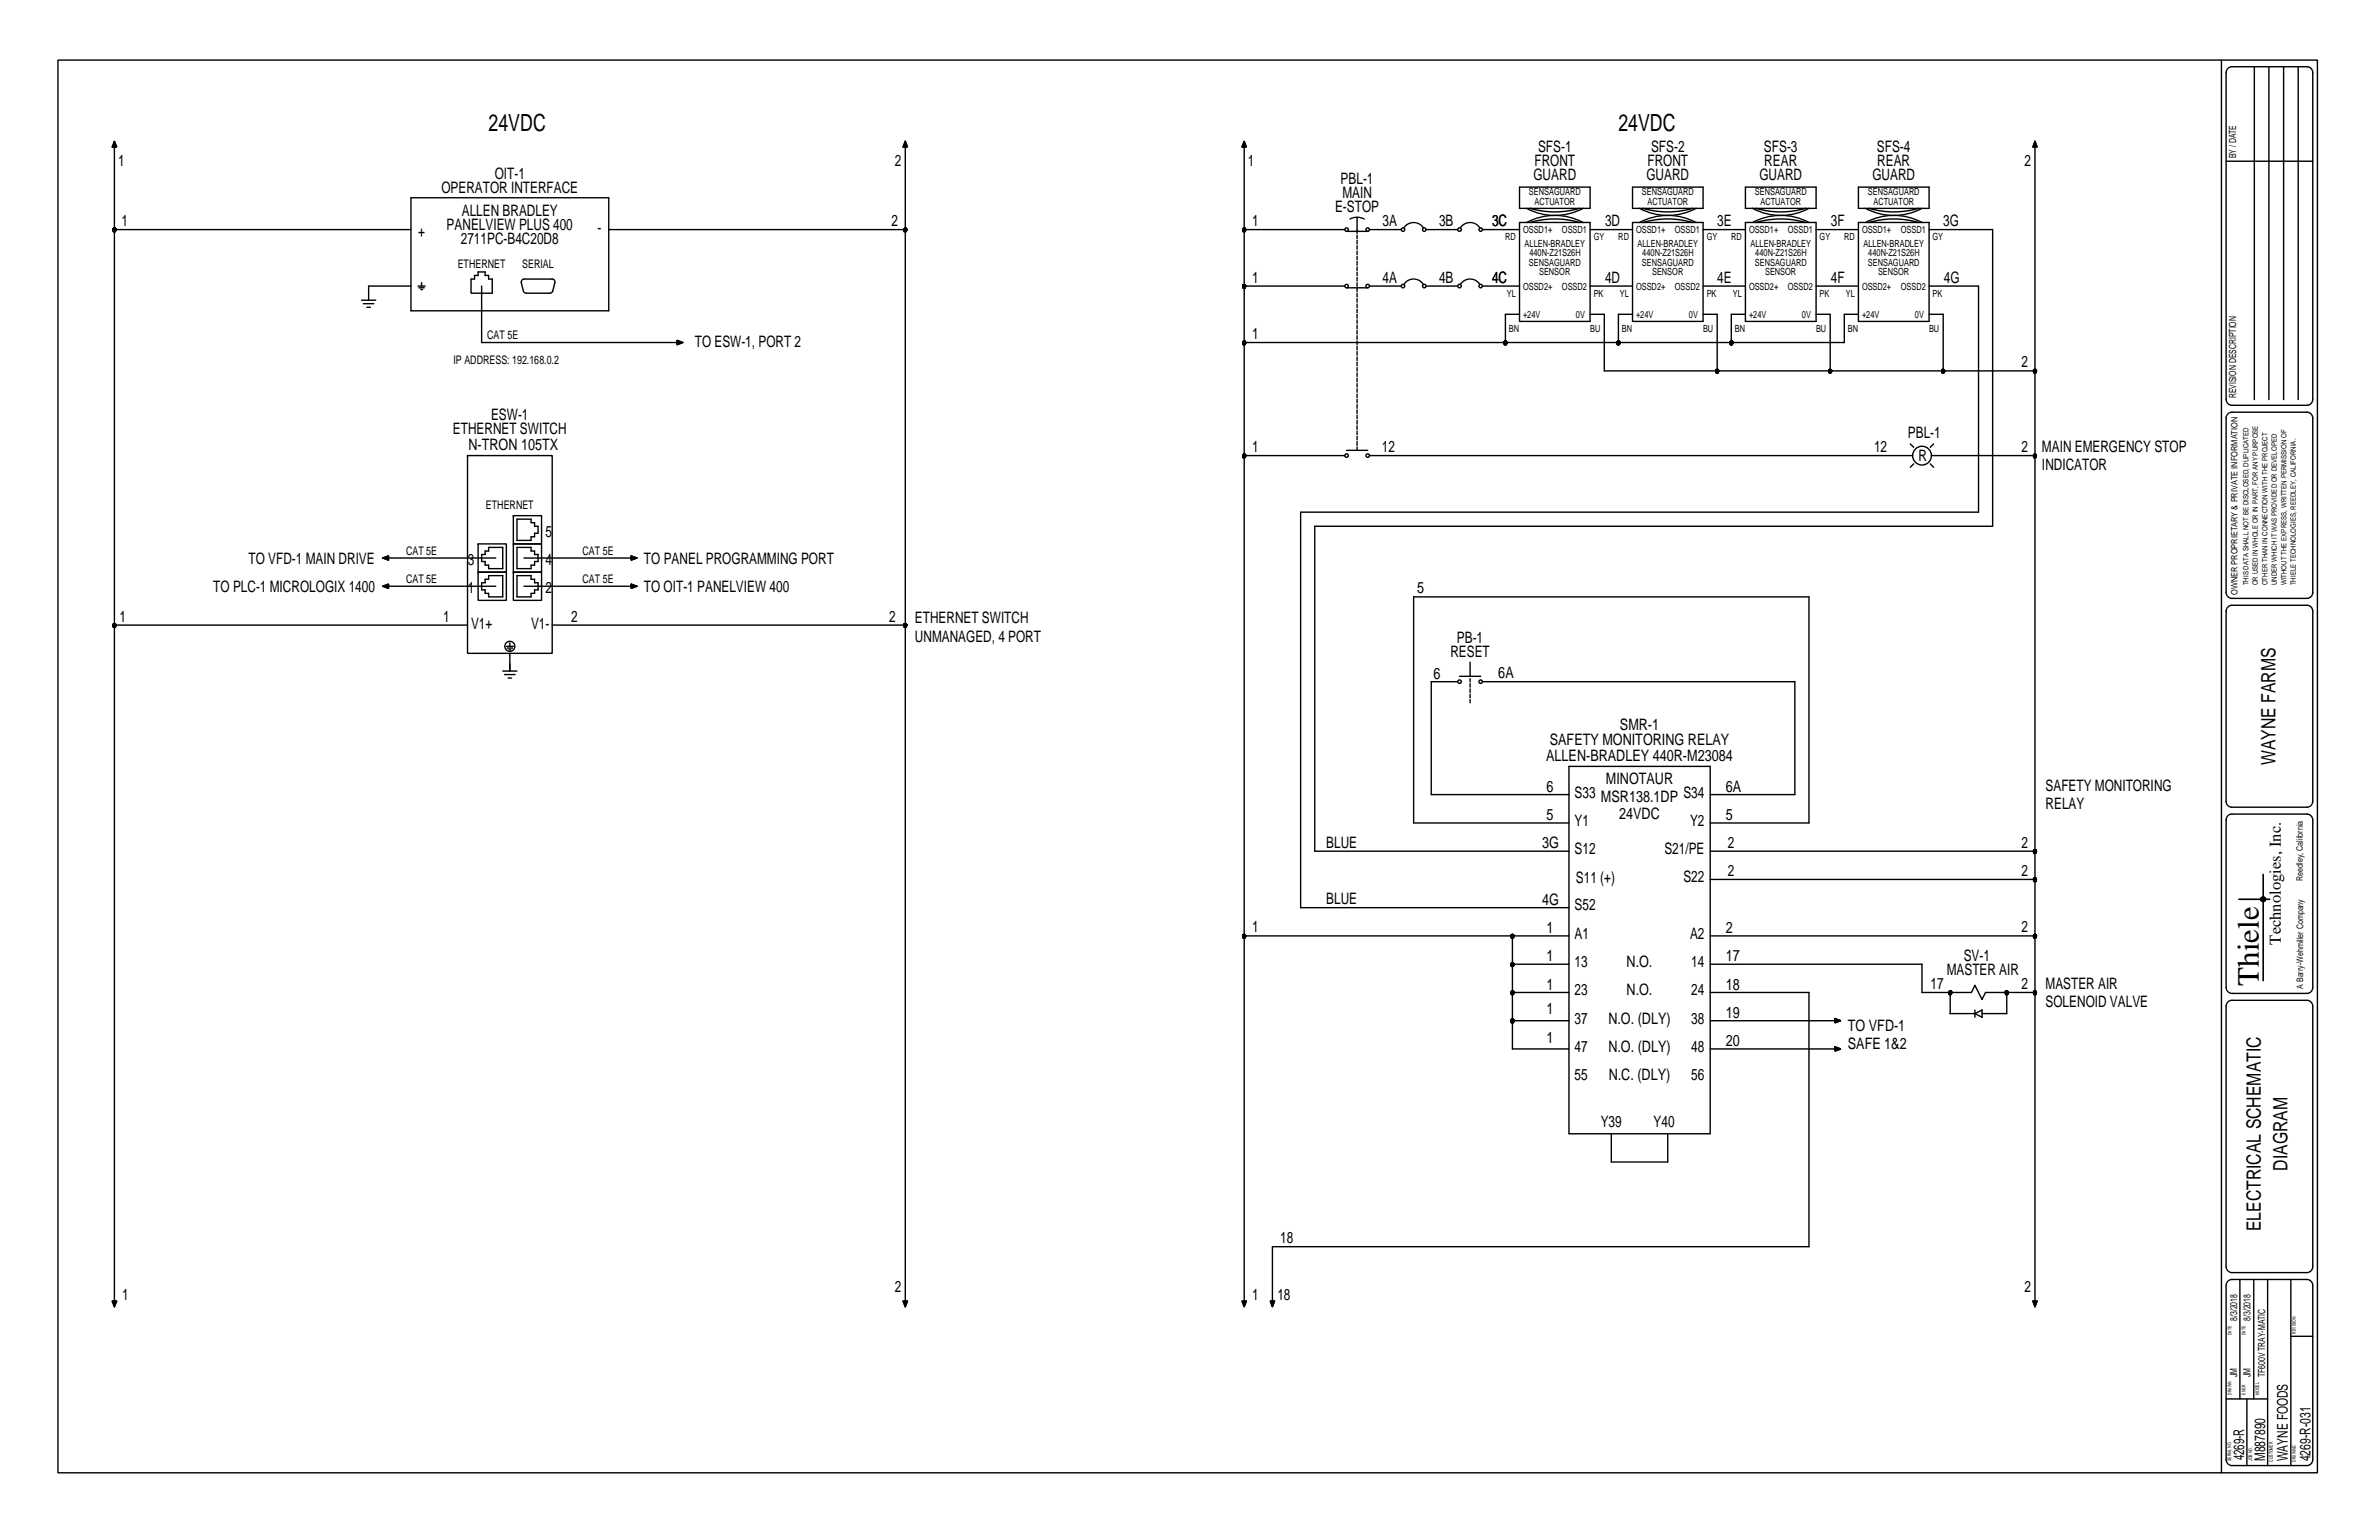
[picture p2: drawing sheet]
<svg xmlns="http://www.w3.org/2000/svg" width="432mm" height="279mm" viewBox="0 0 432 279" stroke-linecap="round" stroke-linejoin="round" font-family="sans-serif">
<defs><g id="words">
<text font-size="5.6" x="410" y="178.8" transform="rotate(-90 410 178.8)">Thiele</text>
<g font-size="4.3">
<text x="88.7" y="23.7">24VDC</text>
<text x="293.8" y="23.7">24VDC</text>
</g>
<g font-size="3.6">
<text x="413" y="138.8" transform="rotate(-90 413 138.8)">WAYNE FARMS</text>
<text x="415.2" y="212.4" transform="rotate(-90 415.2 212.4)">DIAGRAM</text>
<text x="410.4" y="223.4" transform="rotate(-90 410.4 223.4)">ELECTRICAL SCHEMATIC</text>
</g>
<text font-size="3" x="414" y="171.4" transform="rotate(-90 414 171.4)">Technologies, Inc.</text>
<g font-size="2.9">
<text x="279.2" y="27.6">SFS-1</text>
<text x="299.7" y="27.6">SFS-2</text>
<text x="320.2" y="27.6">SFS-3</text>
<text x="340.7" y="27.6">SFS-4</text>
<text x="21.4" y="30">1</text>
<text x="80.1" y="35">OPERATOR INTERFACE</text>
<text x="89.8" y="32.4">OIT-1</text>
<text x="162.4" y="30">2</text>
<text x="226.5" y="30">1</text>
<text x="243.3" y="33.3">PBL-1</text>
<text x="243.6" y="35.9">MAIN</text>
<text x="278.3" y="32.7">GUARD</text>
<text x="278.5" y="30.1">FRONT</text>
<text x="298.8" y="32.7">GUARD</text>
<text x="299" y="30.1">FRONT</text>
<text x="319.3" y="32.7">GUARD</text>
<text x="320.2" y="30.1">REAR</text>
<text x="339.9" y="32.7">GUARD</text>
<text x="340.7" y="30.1">REAR</text>
<text x="367.4" y="30">2</text>
<text x="22.1" y="41">1</text>
<text x="81.1" y="41.7">PANELVIEW PLUS 400</text>
<text x="83.8" y="39.2">ALLEN BRADLEY</text>
<text x="161.8" y="41">2</text>
<text x="227.2" y="41">1</text>
<text x="242.3" y="38.4">E-STOP</text>
<text x="251" y="41">3A</text>
<text x="261.2" y="41">3B</text>
<text x="270.8" y="41">3C</text>
<text x="291.3" y="41">3D</text>
<text x="311.7" y="41">3E</text>
<text x="332.3" y="41">3F</text>
<text x="352.7" y="41">3G</text>
<text x="75.9" y="42.9">+</text>
<text x="83.7" y="44.3">2711PC-B4C20D8</text>
<text x="108.5" y="42.3">-</text>
<text x="227.2" y="51.3">1</text>
<text x="251" y="51.3">4A</text>
<text x="261.2" y="51.3">4B</text>
<text x="270.8" y="51.3">4C</text>
<text x="291.3" y="51.3">4D</text>
<text x="311.7" y="51.3">4E</text>
<text x="332.3" y="51.3">4F</text>
<text x="352.8" y="51.3">4G</text>
<text x="126.1" y="62.9">TO ESW-1, PORT 2</text>
<text x="227.2" y="61.5">1</text>
<text x="366.9" y="66.6">2</text>
<text x="89.1" y="76.3">ESW-1</text>
<text x="82.2" y="78.8">ETHERNET SWITCH</text>
<text x="85" y="81.6">N-TRON 105TX</text>
<text x="227.2" y="82">1</text>
<text x="250.8" y="82">12</text>
<text x="340.1" y="82">12</text>
<text x="346.3" y="79.5">PBL-1</text>
<text x="348.2" y="83.7">R</text>
<text x="366.9" y="82">2</text>
<text x="370.6" y="81.9">MAIN EMERGENCY STOP</text>
<text x="370.6" y="85.2">INDICATOR</text>
<text x="99" y="97.4">5</text>
<text x="38.7" y="107.4">TO PLC-1 MICROLOGIX 1400</text>
<text x="45.1" y="102.3">TO VFD-1 MAIN DRIVE</text>
<text x="84.9" y="107.7">1</text>
<text x="84.9" y="102.5">3</text>
<text x="99" y="107.7">2</text>
<text x="99" y="102.5">4</text>
<text x="116.9" y="107.4">TO OIT-1 PANELVIEW 400</text>
<text x="116.9" y="102.3">TO PANEL PROGRAMMING PORT</text>
<text x="257.2" y="107.7">5</text>
<text x="21.7" y="112.8">1</text>
<text x="80.4" y="112.8">1</text>
<text x="103.7" y="112.8">2</text>
<text x="161.4" y="112.8">2</text>
<text x="166.1" y="112.9">ETHERNET SWITCH</text>
<text x="85.5" y="114.1">V1+</text>
<text x="96.4" y="114.1">V1-</text>
<text x="166.1" y="116.4">UNMANAGED, 4 PORT</text>
<text x="263.2" y="119.2">RESET</text>
<text x="264.4" y="116.6">PB-1</text>
<text x="260.2" y="123.1">6</text>
<text x="271.9" y="123">6A</text>
<text x="281.3" y="135.2">SAFETY MONITORING RELAY</text>
<text x="294" y="132.4">SMR-1</text>
<text x="280.6" y="138">ALLEN-BRADLEY 440R-M23084</text>
<text x="280.7" y="143.7">6</text>
<text x="291.5" y="142.3">MINOTAUR</text>
<text x="313.2" y="143.7">6A</text>
<text x="371.3" y="143.5">SAFETY MONITORING</text>
<text x="280.7" y="148.8">5</text>
<text x="285.8" y="149.8">Y1</text>
<text x="285.8" y="144.7">S33</text>
<text x="290.6" y="145.5">MSR138.1DP</text>
<text x="293.9" y="148.7">24VDC</text>
<text x="305.6" y="144.7">S34</text>
<text x="306.7" y="149.8">Y2</text>
<text x="313.2" y="148.8">5</text>
<text x="371.3" y="146.7">RELAY</text>
<text x="240.7" y="153.8">BLUE</text>
<text x="279.9" y="153.9">3G</text>
<text x="285.8" y="154.9">S12</text>
<text x="302.1" y="154.9">S21/PE</text>
<text x="313.6" y="153.8">2</text>
<text x="366.9" y="153.8">2</text>
<text x="286" y="160.2">S11 (+)</text>
<text x="305.6" y="160.1">S22</text>
<text x="313.6" y="158.9">2</text>
<text x="366.9" y="158.9">2</text>
<text x="240.7" y="164">BLUE</text>
<text x="279.9" y="164.2">4G</text>
<text x="285.8" y="165.2">S52</text>
<text x="227.2" y="169.2">1</text>
<text x="280.7" y="169.3">1</text>
<text x="285.8" y="170.3">A1</text>
<text x="306.7" y="170.3">A2</text>
<text x="313.2" y="169.3">2</text>
<text x="366.9" y="169.2">2</text>
<text x="280.7" y="179.6">1</text>
<text x="280.7" y="174.4">1</text>
<text x="285.8" y="175.5">13</text>
<text x="295.2" y="175.5">N.O.</text>
<text x="307" y="175.5">14</text>
<text x="313.2" y="174.4">17</text>
<text x="313.2" y="179.6">18</text>
<text x="350.4" y="179.4">17</text>
<text x="353.3" y="176.8">MASTER AIR</text>
<text x="356.4" y="174.3">SV-1</text>
<text x="366.9" y="179.4">2</text>
<text x="371.3" y="179.3">MASTER AIR</text>
<text x="280.7" y="184">1</text>
<text x="285.8" y="185.7">37</text>
<text x="285.8" y="180.6">23</text>
<text x="291.9" y="185.7">N.O. (DLY)</text>
<text x="295.2" y="180.6">N.O.</text>
<text x="307" y="185.7">38</text>
<text x="307" y="180.6">24</text>
<text x="313.2" y="184.7">19</text>
<text x="371.3" y="182.6">SOLENOID VALVE</text>
<text x="280.7" y="189.2">1</text>
<text x="285.8" y="190.8">47</text>
<text x="291.9" y="190.8">N.O. (DLY)</text>
<text x="307" y="190.8">48</text>
<text x="313.2" y="189.8">20</text>
<text x="335.4" y="187.1">TO VFD-1</text>
<text x="335.4" y="190.3">SAFE 1&amp;2</text>
<text x="285.8" y="195.9">55</text>
<text x="292" y="195.9">N.C. (DLY)</text>
<text x="307" y="195.9">56</text>
<text x="290.5" y="204.4">Y39</text>
<text x="300.1" y="204.4">Y40</text>
<text x="232.4" y="225.6">18</text>
<text x="22.2" y="235.8">1</text>
<text x="162.4" y="234.4">2</text>
<text x="227.2" y="235.8">1</text>
<text x="231.9" y="235.8">18</text>
<text x="367.4" y="234.4">2</text>
</g>
<g font-size="2.7">
<text x="407.3" y="265" transform="rotate(-90 407.3 265)">4269-R</text>
<text x="411.2" y="265.1" transform="rotate(-90 411.2 265.1)">M887890</text>
<text x="415.2" y="265.1" transform="rotate(-90 415.2 265.1)">WAYNE FOODS</text>
<text x="419.4" y="265.1" transform="rotate(-90 419.4 265.1)">4269-R-031</text>
</g>
<g font-size="2.1">
<text x="83.1" y="48.7">ETHERNET</text>
<text x="94.8" y="48.7">SERIAL</text>
<text x="82.3" y="66">IP ADDRESS: 192.168.0.2</text>
<text x="88.4" y="61.5">CAT 5E</text>
<text x="88.2" y="92.3">ETHERNET</text>
<text x="73.7" y="100.6">CAT 5E</text>
<text x="105.7" y="100.6">CAT 5E</text>
<text x="73.7" y="105.7">CAT 5E</text>
<text x="105.7" y="105.7">CAT 5E</text>
</g>
<g font-size="1.8">
<text x="405.9" y="28.7" transform="rotate(-90 405.9 28.7)">BY / DATE</text>
<text x="277.5" y="35.4">SENSAGUARD</text>
<text x="298" y="35.4">SENSAGUARD</text>
<text x="318.5" y="35.4">SENSAGUARD</text>
<text x="339" y="35.4">SENSAGUARD</text>
<text x="278.5" y="37.1">ACTUATOR</text>
<text x="299" y="37.1">ACTUATOR</text>
<text x="319.5" y="37.1">ACTUATOR</text>
<text x="340" y="37.1">ACTUATOR</text>
<text x="273.2" y="43.6">RD</text>
<text x="276.4" y="42.3">OSSD1+</text>
<text x="276.7" y="44.8">ALLEN-BRADLEY</text>
<text x="277.6" y="46.5">440N-Z21S26H</text>
<text x="283.5" y="42.3">OSSD1</text>
<text x="289.3" y="43.6">GY</text>
<text x="293.7" y="43.6">RD</text>
<text x="296.9" y="42.3">OSSD1+</text>
<text x="297.2" y="44.8">ALLEN-BRADLEY</text>
<text x="298.1" y="46.5">440N-Z21S26H</text>
<text x="304" y="42.3">OSSD1</text>
<text x="309.8" y="43.6">GY</text>
<text x="314.2" y="43.6">RD</text>
<text x="317.5" y="42.3">OSSD1+</text>
<text x="317.8" y="44.8">ALLEN-BRADLEY</text>
<text x="318.6" y="46.5">440N-Z21S26H</text>
<text x="324.5" y="42.3">OSSD1</text>
<text x="330.3" y="43.6">GY</text>
<text x="334.7" y="43.6">RD</text>
<text x="338" y="42.3">OSSD1+</text>
<text x="338.2" y="44.8">ALLEN-BRADLEY</text>
<text x="339.1" y="46.5">440N-Z21S26H</text>
<text x="345" y="42.3">OSSD1</text>
<text x="350.8" y="43.6">GY</text>
<text x="273.5" y="53.8">YL</text>
<text x="276.4" y="52.5">OSSD2+</text>
<text x="277.5" y="48.2">SENSAGUARD</text>
<text x="279.4" y="50">SENSOR</text>
<text x="283.5" y="52.5">OSSD2</text>
<text x="289.3" y="53.8">PK</text>
<text x="294" y="53.8">YL</text>
<text x="296.9" y="52.5">OSSD2+</text>
<text x="298" y="48.2">SENSAGUARD</text>
<text x="299.9" y="50">SENSOR</text>
<text x="304" y="52.5">OSSD2</text>
<text x="309.8" y="53.8">PK</text>
<text x="314.5" y="53.8">YL</text>
<text x="317.5" y="52.5">OSSD2+</text>
<text x="318.5" y="48.2">SENSAGUARD</text>
<text x="320.4" y="50">SENSOR</text>
<text x="324.5" y="52.5">OSSD2</text>
<text x="330.3" y="53.8">PK</text>
<text x="335" y="53.8">YL</text>
<text x="338" y="52.5">OSSD2+</text>
<text x="339" y="48.2">SENSAGUARD</text>
<text x="340.9" y="50">SENSOR</text>
<text x="345" y="52.5">OSSD2</text>
<text x="350.8" y="53.8">PK</text>
<text x="276.4" y="57.7">+24V</text>
<text x="286" y="57.7">0V</text>
<text x="296.9" y="57.7">+24V</text>
<text x="306.6" y="57.7">0V</text>
<text x="317.5" y="57.7">+24V</text>
<text x="327.1" y="57.7">0V</text>
<text x="338" y="57.7">+24V</text>
<text x="347.6" y="57.7">0V</text>
<text x="273.9" y="60.2">BN</text>
<text x="288.6" y="60.2">BU</text>
<text x="294.4" y="60.2">BN</text>
<text x="309.1" y="60.2">BU</text>
<text x="314.9" y="60.2">BN</text>
<text x="329.6" y="60.2">BU</text>
<text x="335.4" y="60.2">BN</text>
<text x="350.1" y="60.2">BU</text>
<text x="405.9" y="72.3" transform="rotate(-90 405.9 72.3)">REVISION DESCRIPTION</text>
<text x="406.1" y="239.6" transform="rotate(-90 406.1 239.6)">8/3/2018</text>
<text x="408.5" y="239.6" transform="rotate(-90 408.5 239.6)">8/3/2018</text>
<text x="406.1" y="249.9" transform="rotate(-90 406.1 249.9)">JM</text>
<text x="408.5" y="249.9" transform="rotate(-90 408.5 249.9)">JM</text>
<text x="411.1" y="249.9" transform="rotate(-90 411.1 249.9)">TF600V TRAY-MATIC</text>
</g>
<g font-size="1.6">
<text x="406.1" y="108" transform="rotate(-90 406.1 108)">OWNER PROPRIETARY &amp; PRIVATE INFORMATION</text>
<text x="418" y="159.8" transform="rotate(-90 418 159.8)">Reedley, California</text>
<text x="418.1" y="179.4" transform="rotate(-90 418.1 179.4)">A Barry-Wehmiller Company</text>
</g>
<g font-size="1.3">
<text x="408.1" y="106.2" transform="rotate(-90 408.1 106.2)">THIS DATA SHALL NOT BE DISCLOSED, DUPLICATED</text>
<text x="409.8" y="106.2" transform="rotate(-90 409.8 106.2)">OR USED IN WHOLE OR IN PART, FOR ANY PURPOSE</text>
<text x="411.6" y="106.2" transform="rotate(-90 411.6 106.2)">OTHER THAN IN CONNECTION WITH THE PROJECT</text>
<text x="413.3" y="106.2" transform="rotate(-90 413.3 106.2)">UNDER WHICH IT WAS PROVIDED OR DEVELOPED</text>
<text x="415" y="106.2" transform="rotate(-90 415 106.2)">WITHOUT THE EXPRESS, WRITTEN PERMISSION OF</text>
<text x="416.7" y="106.2" transform="rotate(-90 416.7 106.2)">THIELE TECHNOLOGIES, REEDLEY, CALIFORNIA.</text>
</g>
<g font-size=".9">
<text x="405" y="242.2" transform="rotate(-90 405 242.2)">DATE</text>
<text x="407.6" y="242.2" transform="rotate(-90 407.6 242.2)">DATE</text>
<text x="416.7" y="241.9" transform="rotate(-90 416.7 241.9)">REVISION</text>
<text x="405" y="253" transform="rotate(-90 405 253)">DRAWN</text>
<text x="407.6" y="253" transform="rotate(-90 407.6 253)">ENGR</text>
<text x="410.1" y="253" transform="rotate(-90 410.1 253)">MODEL</text>
<text x="405" y="265.1" transform="rotate(-90 405 265.1)">SERIAL NO.</text>
<text x="408.7" y="265.1" transform="rotate(-90 408.7 265.1)">JOB NO.</text>
<text x="412.5" y="265.2" transform="rotate(-90 412.5 265.2)">CUSTOMER</text>
<text x="416.7" y="265.2" transform="rotate(-90 416.7 265.2)">DRAWING</text>
</g>
</g></defs>
<g fill="none" stroke="#000" stroke-width=".25">
<path d="M10.5 10.9h410.1v256.3h-410.1zM403.2 10.9v256.3M404.1 13.2v59.3M405.1 12.1h13.6a1.05 1.05 0 0 1 1.1 1.1v59.3a1.07 1.07 0 0 1-1.1 1h-13.6M409.2 12.2v60.3M411.8 12.2v60.3M414.5 12.2v60.3M417.1 12.2v60.3M20.4 26.6h.8zM20.8 25.6l.4 1h-.8zM20.8 26.3v210.2M74.6 35.9h35.9v20.5h-35.9z"/>
<path d="M163.9 26.6h.8zM164.3 25.6l.4 1h-.8zM164.3 26.3v210.2M225.4 26.6h.8zM225.8 25.6l.4 1h-.8zM225.8 26.3v210.2M246.3 39.4v2.9M275.8 34h12.8v3.8h-12.8zM296.3 34h12.8v3.8h-12.8zM316.8 34h12.8v3.8h-12.8zM337.3 34h12.8v3.8h-12.8zM369 26.6h.7z"/>
<path d="M369.4 25.6l.3 1h-.7zM369.4 26.3v210.2M404.1 29.3h15.7M20.5 41.7l.1 .1zM20.5 41.6h.1M20.5 41.7h.1M20.5 41.7h.3l-.2 .1zM20.5 41.5h.1M20.5 41.8h.1M20.6 41.5l-.1 .2zM20.6 41.5l-.1 .1zM20.6 41.5h.1"/>
<path d="M20.6 41.8h.1M20.6 41.4h.1M20.6 41.4v.1zM20.6 41.4h.2v.3zM20.6 41.4l.2 .3h-.3zM20.6 41.4l-.1 .3zM20.6 41.4h.2zM20.6 41.8l.2 .1zM20.6 41.9h.1M20.7 41.4h.1M20.7 41.9h.1M20.6 41.4l.2 .3z"/>
<path d="M20.8 41.4h.1M20.8 41.9h.1M20.8 41.7l-.2 .1zM20.8 41.7v.2l-.2-.1zM20.8 41.4h.1zM20.8 41.9h.1zM20.8 41.4h.1l-.1 .3zM20.8 41.7l.1 .1-.1 .1zM20.8 41.7h.2l-.1 .1zM20.8 41.9l.1-.1zM20.8 41.7l.1 .1zM20.8 41.7h53.8"/>
<path d="M20.9 41.4h.1M20.9 41.9h.1M20.9 41.8h.1M20.9 41.4l.1 .3zM20.9 41.4l-.1 .3zM20.9 41.4l.1 .1zM20.9 41.5h.1M20.9 41.4l.1 .3h-.2zM21 41.5h.1M21 41.8h.1M21 41.5v.2zM21 41.8h-.1z"/>
<path d="M21 41.5v.1zM21 41.6h.1M21 41.7h.1M21 41.7l-.1 .1zM21 41.7v.1zM65.6 54.5h2.6M66 55.1h1.9M66.6 55.8h.6M74.6 51.9h-7.7v2.6M75.9 51.9h1.3M76 52.2h1M76.4 52.5h.3"/>
<path d="M76.5 51.3v.6M86.1 50h.7v-.7h1.3v.7h.6v.6h.6v2.6h-3.8v-2.6h.6zM87.4 51.9v10.2h35.9M94.6 51.3l.4 1.5M95.1 50.6h5.1M100.7 51.3l-.4 1.5-.2 .3-4.6 .1M110.5 41.7h53.8M164 41.7l.1 .1zM164 41.7h.3l-.2 .1zM164.1 41.8h.1M164.1 41.6h.1M164.1 41.5h.1"/>
<path d="M164.1 41.7h.1M164.1 41.5l-.1 .2zM164.1 41.5v.1zM164.1 41.4h.1M164.1 41.4h.2v.3zM164.1 41.4l.2 .3h-.3zM164.1 41.4l-.1 .3zM164.1 41.4h.2zM164.1 41.4v.1zM164.1 41.8l.2 .1zM164.1 41.9h.1M164.1 41.4l.2 .3z"/>
<path d="M164.2 41.4h.1M164.2 41.9h.1M164.2 41.4h.1zM164.2 41.9h.1zM164.3 41.4h.1M164.3 41.9h.1M164.3 41.7l-.2 .1zM164.3 41.7v.2l-.2-.1zM164.4 41.4h.1M164.4 41.9h.1M164.3 41.4h.2zM164.3 41.9l.2-.1z"/>
<path d="M164.3 41.7l.2 .1zM164.3 41.4h.2l-.2 .3zM164.3 41.7l.2 .1-.2 .1zM164.3 41.7h.3l-.1 .1zM164.5 41.4h.1M164.5 41.8h.1M164.4 41.8h.1M164.5 41.4l.1 .3h-.3zM164.5 41.4l-.2 .3zM164.5 41.4l.1 .3zM164.5 41.4v.1zM164.5 41.5h.1"/>
<path d="M164.5 41.5l.1 .2zM164.5 41.5v.1zM164.5 41.6h.1M164.5 41.7h.1M164.6 41.7l-.1 .1zM225.6 51.9l.1 .2zM225.6 41.7l.1 .1zM225.6 51.9v.1zM225.6 41.7v.1zM225.6 41.8h.1M225.6 51.9h.1M225.6 51.8h.1"/>
<path d="M225.6 52h.1M225.6 41.6h.1M225.6 41.5h.1M225.6 41.7h.1M225.6 51.9h.2l-.1 .2zM225.6 41.7h.2l-.1 .1zM225.6 52l.1 .1zM225.6 41.8h.1zM225.6 51.8v.1zM225.6 51.7h.1M225.6 52.1h.1M225.6 41.5v.2z"/>
<path d="M225.6 41.5v.1zM225.6 41.4h.1M225.7 51.7l.1-.1v.3zM225.7 51.7l.1 .2h-.2zM225.7 51.7l-.1 .2zM225.7 51.7l.1-.1zM225.7 51.7h.1M225.7 52.1l.1 .1zM225.7 52.1h.1M225.7 41.4h.1v.3zM225.7 41.4l.1 .3h-.2zM225.7 41.4l-.1 .3z"/>
<path d="M225.7 41.4h.1zM225.7 41.4l-.1 .1zM225.7 41.4h.1M225.7 41.8l.1 .1zM225.7 41.8h.1M225.7 41.9h.1M225.7 51.7l.1 .2zM225.7 41.4l.1 .3zM225.7 41.9h.1zM225.7 51.6h.1M225.7 52.2h.1M225.8 51.6h.1"/>
<path d="M225.8 52.2h.1M225.8 41.4h.1M225.8 41.9h.1M225.8 51.9l-.1 .2zM225.8 51.9v.3l-.1-.1zM225.8 41.7l-.1 .1zM225.8 41.7v.2l-.1-.1zM225.8 51.9h18.3M225.8 51.6l.2 .1-.2 .2zM225.8 51.6l.2 .1zM225.8 51.9l.2 .2-.2 .1zM225.8 51.9h.3l-.1 .2z"/>
<path d="M225.8 52.2l.2-.1zM225.8 41.4h.2l-.2 .3zM225.8 41.4h.2zM225.8 41.7l.2 .1-.2 .1zM225.8 41.7h.3l-.1 .1zM225.8 41.9l.2-.1zM225.9 51.7h.1M225.9 52.1h.1M225.9 41.4h.1M225.9 41.9h.1M225.8 51.9l.2 .2zM225.8 41.7l.2 .1z"/>
<path d="M225.8 41.7h18.3M225.9 51.6h.1M225.9 52.2h.1M226 51.7h.1M226 52.1h.1M226 41.4h.1M226 41.8h.1M225.9 41.8h.1M226 51.7l.1 .2zM226 41.4l.1 .3zM226 51.8h.1M226 41.4v.1z"/>
<path d="M226 51.7l-.2 .2zM226 41.4l-.2 .3zM226 41.5h.1M226 51.7l.1 .2h-.3zM226 41.4l.1 .3h-.3zM226 52h.1M226 51.8l.1 .1zM226 41.5l.1 .2zM226 41.5l.1 .1zM226 52v.1zM226 41.6h.1M226 41.7h.1"/>
<path d="M226.1 51.8h.1M226.1 51.9h.1M226.1 52h.1M226.1 41.6h.1M226.1 41.7h.1M226.1 51.9l-.1 .2zM226.1 51.9l-.1 .1zM226.1 41.7l-.1 .1zM244.4 52.2h3.8M244.4 42h3.8M246.3 42.7v.6M246.3 43.6v.7"/>
<path d="M246.3 44.6v.6M246.3 45.6v.6M246.3 46.5v.6M246.3 47.5v.6M246.3 48.4v.7M246.3 49.4v.6M246.3 50.4v.6M246.3 51.3v.6M246.3 52.3v.6M246.3 53.2v.7M246.3 54.2v.6M246.3 55.2v.6"/>
<path d="M246.3 56.1v.6M246.3 57.1v.6M246.3 58v.7M246.3 59v.6M246.3 60v.6M248.6 51.9h5.7M248.6 41.7h5.7M258.8 51.9h5.8M258.8 41.7h5.8M269.1 51.9h6.7M269.1 41.7h6.7M275.8 57h-2.6v5.1"/>
<path d="M275.8 40.4h12.8v17.9h-12.8zM288.6 51.9h7.7M288.6 41.7h7.7M288.6 57h2.6v10.3h78.2M296.3 57h-2.5v5.1M296.3 40.4h12.8v17.9h-12.8zM309.1 51.9h7.7M309.1 41.7h7.7M309.1 57h2.6v10.3M316.8 57h-2.6v5.1M316.8 40.4h12.8v17.9h-12.8zM329.6 51.9h7.7"/>
<path d="M329.6 41.7h7.7M329.6 57h2.6v10.3M337.3 40.4h12.8v17.9h-12.8zM337.3 57h-2.5v5.1h-109M350.1 51.9h9v41h-123v71.8h48.7M350.1 41.7h11.6v53.8h-123.1v58.9h46.2M350.1 57h2.6v10.3M122.9 61.8l1 .3-1 .4zM122.9 61.8v.7zM225.6 62.1l.1 .3zM225.6 62.1v.2zM225.6 62.3h.1"/>
<path d="M225.6 62.1h.1M225.6 62h.1M225.6 62.2h.1M225.6 62.1h.2l-.1 .3zM225.6 62.3l.1 .1zM225.6 62v.1zM225.6 62.4h.1M225.7 62l.1-.1v.2zM225.7 62l.1 .1h-.2zM225.7 62l-.1 .1zM225.7 62l.1-.1zM225.7 62h-.1z"/>
<path d="M225.7 62h.1M225.7 61.9h.1M225.7 62.4h.1zM225.7 62.4h.1M225.7 62l.1 .1zM225.7 61.9h.1zM225.8 61.9h.1M225.8 62.4h.1M225.8 62.1l-.1 .3zM225.8 62.1v.3h-.1zM225.8 61.9l.2 .1-.2 .1zM225.8 61.9l.2 .1z"/>
<path d="M225.8 62.1l.2 .3h-.2zM225.8 62.1h.3l-.1 .3zM225.8 62.4h.2zM225.9 61.9h.1M225.9 62.4h.1M225.8 62.1l.2 .3zM226 62h.1M226 62.4h.1M225.9 62h.1M226 62l.1 .1zM226 62l-.2 .1zM226 62.3h.1"/>
<path d="M226 62l.1 .1h-.3zM226 62.1h.1M226 62.3v.1zM226 62.2h.1M226.1 62.1h.1M226.1 62.2h.1M226.1 62.1l-.1 .3zM226.1 62.1l-.1 .2zM226.1 62.2l-.1 .1zM246.3 60.9v.7M246.3 61.9v.6M246.3 62.8v.7"/>
<path d="M246.3 63.8v.7M246.3 64.8v.6M246.3 65.7v.7M246.3 66.7v.6M246.3 67.6v.7M246.3 68.6v.7M246.3 69.6v.6M246.3 70.5v.7M246.3 71.5v.6M246.3 72.5v.6M246.3 73.4v.7M246.3 74.4v.6"/>
<path d="M246.3 75.3v.7M246.3 76.3v.6M246.3 77.3v.6M246.3 78.2v.7M246.3 79.2v.6M273 62.1h.2l-.1 .3zM273 62.1l.1 .3zM273 62.1v.2zM273 62.3h.1M273 62.1h.1M273 62h.1M273 62.2h.1"/>
<path d="M273 62.3l.1 .1zM273 62v.1zM273 62h.1zM273.1 62h.1M273 62.4h.1M273.1 62l.1-.1zM273.1 62l.1 .1zM273.1 62.4h.1zM273.2 61.9h.1M273.2 62.4h.1M273.1 62l.1-.1v.2zM273.1 62l.1 .1h-.2z"/>
<path d="M273.1 62l-.1 .1zM273.1 61.9h.1M273.1 62.4h.1M273.2 61.9l.2 .1zM273.2 62.1l-.1 .3zM273.2 62.4h.2zM273.2 62.1l.2 .3zM273.2 62.1v.3h-.1zM273.2 61.9l.2 .1-.2 .1zM273.2 62.1l.2 .3h-.2zM273.2 62.1h.3l-.1 .3zM273.3 61.9h.1"/>
<path d="M273.3 62.4h.1M273.4 62h.1M273.4 62.4h.1M273.3 62h.1M273.4 62l.1 .1h-.3zM273.4 62l-.2 .1zM273.4 62l.1 .1zM273.4 62h.1zM273.4 62.3h.1M273.5 62v.1zM273.5 62h.1M273.5 62.1h.1"/>
<path d="M273.5 62.3l-.1 .1zM273.5 62.2h.1M273.5 62.3h.1M273.5 62.1l-.1 .3zM273.5 62.1v.2zM273.5 62.2v.1zM293.5 62.1h.3l-.2 .3zM293.5 62.1l.1 .3zM293.5 62.1v.2zM293.5 62.3h.1M293.5 62.1h.1M293.5 62h.1"/>
<path d="M293.5 62.2h.1M293.5 62.3l.1 .1zM293.5 62v.1zM293.6 62h.1M293.6 62.3h.1M293.6 62.4h.1M293.6 62l.2-.1zM293.6 62l.2 .1zM293.6 62.4h.2zM293.6 61.9h.1M293.6 62l.2-.1v.2zM293.6 62l.2 .1h-.3z"/>
<path d="M293.6 62l-.1 .1zM293.6 62h-.1zM293.6 61.9h.2zM293.7 61.9h.1M293.7 62.4h.1M293.8 61.9l.1 .1-.1 .1zM293.8 61.9l.1 .1zM293.8 62.1l.1 .3h-.1zM293.8 62.1h.2l-.1 .3zM293.8 62.4h.1zM293.8 61.9h.1M293.8 62.4h.1"/>
<path d="M293.8 62.1l-.2 .3zM293.8 62.1l.1 .3zM293.8 62.1v.3h-.2zM293.9 62h.1M293.9 62.4h.1M293.9 61.9h.1M293.9 62l-.1 .1zM293.9 62l.1 .1zM293.9 62h.1zM293.9 62.3h.1M293.9 62l.1 .1h-.2zM294 62.3l-.1 .1z"/>
<path d="M294 62v.1zM294 62h.1M294 62.1h.1M294 62.2h.1M294 62.3h.1M294 62.1l-.1 .3zM294 62.1v.2zM294 62.2v.1zM311.4 67.3h.3l-.2 .2zM311.4 67.3l.1 .2zM311.4 67.3l.1 .1zM311.4 67.2h.1"/>
<path d="M311.4 67.3h.1M311.4 67.4h.1M311.5 67.4v.1zM311.5 67.2l-.1 .1zM311.5 67.1h.1M311.5 67.2h.1M311.5 67.4h.1M311.5 67.5h.1M311.5 67.1l.2-.1zM311.5 67.1l.2 .2zM311.5 67.5h.2zM311.6 67h.1"/>
<path d="M311.6 67.5h.1M311.5 67.1l.2-.1v.3zM311.5 67.1l.2 .2h-.3zM311.5 67.1l-.1 .2zM311.5 67.1v.1zM311.7 67h.1M311.7 67.5h.1M311.7 67l.1 .1-.1 .2zM311.7 67l.1 .1zM311.7 67.3l.1 .2h-.1zM311.7 67.3h.2l-.1 .2zM311.7 67.5h.1z"/>
<path d="M311.7 67h.1zM311.7 67.3l-.2 .2zM311.7 67.3l.1 .2zM311.7 67.3v.2h-.2zM311.8 67.1h.1M311.8 67.5h.1M311.8 67h.1M311.8 67.1l.1 .2zM311.8 67.1l.1 .1zM311.8 67.1l-.1 .2zM311.8 67.1l.1 .2h-.2zM311.9 67.1h.1"/>
<path d="M311.9 67.2h.1M311.9 67.4h.1M311.9 67.5h.1M311.9 67.2v.1zM311.9 67.4l-.1 .1zM311.9 67.3h.1M311.9 67.3l-.1 .2zM311.9 67.3v.1zM314 62.1v.2zM314 62.2v.1zM314 62.1h.1M314 62.1l.1 .3z"/>
<path d="M314 62.2h.1M314 62.1h.2l-.1 .3zM314 62h.1M314 62.3h.1M314 62v.1zM314 62.3l.1 .1zM314 62.4h.1M314.1 62h.1M314.1 62h-.1zM314.1 62l-.1 .1zM314.1 62l.1-.1zM314.1 62l.1 .1z"/>
<path d="M314.1 62.4h.1zM314.2 61.9h.1M314.2 62.4h.1M314.1 62l.1-.1v.2zM314.1 62l.1 .1h-.2zM314.1 61.9h.1M314.1 62.4h.1M314.2 61.9l.2 .1-.2 .1zM314.2 61.9l.2 .1zM314.2 62.1l.2 .3h-.2zM314.2 62.1h.3l-.1 .3zM314.2 62.4h.2z"/>
<path d="M314.2 61.9h.1zM314.2 62.4h.1zM314.2 62.1l-.1 .3zM314.2 62.1l.2 .3zM314.2 62.1v.3h-.1zM314.3 61.9h.1M314.3 62.4h.1M314.4 62h.1M314.4 62.4h.1M314.4 61.9h.1M314.4 62l.1 .1zM314.4 62h.1z"/>
<path d="M314.4 62l-.2 .1zM314.4 62.3h.1M314.4 62l.1 .1h-.3zM314.5 62v.1zM314.5 62.1h.1M314.5 62h.1M314.5 62.3l-.1 .1zM314.5 62.2h.1M314.5 62.3h.1M314.5 62.1l-.1 .3zM314.5 62.1v.2zM331.9 67.3l.1 .2z"/>
<path d="M331.9 67.3l.1 .1zM332 67.4h.1M331.9 67.2h.1M331.9 67.3h.1M331.9 67.4h.1M331.9 67.3h.3l-.2 .2zM332 67.4v.1zM332 67.2l-.1 .1zM332 67.2v-.1zM332 67.1h.1M332 67.2h.1M332 67.5h.1"/>
<path d="M332 67.1l.2-.1v.3zM332 67.1l.2 .2h-.3zM332 67.1l-.1 .2zM332 67.1l.2-.1zM332 67.1v.1zM332 67.5h.2zM332 67.1l.2 .2zM332.1 67h.1M332.1 67.5h.1M332.2 67h.1M332.2 67.5h.1M332.2 67.3l-.2 .2z"/>
<path d="M332.2 67.3v.2h-.2zM332.2 67l.1 .1-.1 .2zM332.2 67l.1 .1zM332.2 67.3l.1 .2h-.1zM332.2 67.3h.2l-.1 .2zM332.2 67.5h.1zM332.3 67h.1M332.3 67.5h.1M332.2 67.3l.1 .2zM332.3 67.1h.1M332.3 67.1l.1 .2zM332.3 67.1l.1 .1z"/>
<path d="M332.3 67.1l-.1 .2zM332.3 67.1l.1 .2h-.2zM332.4 67.1h.1M332.4 67.2h.1M332.4 67.4h.1M332.4 67.5h.1M332.4 67.2v.1zM332.4 67.4l-.1 .1zM332.4 67.3h.1M332.4 67.3l-.1 .2zM332.4 67.3v.1zM352.4 67.3l.1 .2z"/>
<path d="M352.4 67.3l.1 .1zM352.5 67.4h.1M352.4 67.3h.1M352.4 67.2h.1M352.4 67.4h.1M352.4 67.3h.3l-.2 .2zM352.5 67.4v.1zM352.5 67.2l-.1 .1zM352.5 67.1h.1M352.5 67.2h.1M352.5 67.5h.1M352.6 67h.1"/>
<path d="M352.6 67.5h.1M352.5 67.1l.2-.1v.3zM352.5 67.1l.2 .2h-.3zM352.5 67.1l-.1 .2zM352.5 67.1l.2-.1zM352.5 67.1v.1zM352.5 67.5h.2zM352.5 67.1l.2 .2zM352.6 67h.1zM352.6 67.5h.1zM352.7 67.3l-.2 .2zM352.7 67.3v.2h-.2z"/>
<path d="M352.7 67l.1 .1-.1 .2zM352.7 67l.1 .1zM352.7 67.3l.1 .2h-.1zM352.7 67.3h.3l-.2 .2zM352.7 67.5h.1zM352.8 67h.1M352.8 67.5h.1M352.7 67h.1M352.7 67.3l.1 .2zM352.7 67.5h.1M352.8 67.1h.1M352.8 67.1l.2 .2z"/>
<path d="M352.8 67.1l.1 .1zM352.8 67.1l-.1 .2zM352.8 67.1l.2 .2h-.3zM352.9 67.1h.1M352.9 67.2h.1M352.9 67.4h.1M352.9 67.5h.1M352.9 67.2l.1 .1zM352.9 67.4l-.1 .1zM352.9 67.3h.1M353 67.3l-.2 .2zM353 67.3l-.1 .1z"/>
<path d="M369.1 67.3l.1 .2zM369.1 67.3v.1zM369.1 67.4h.1M369.1 67.3h.3l-.2 .2zM369.1 67.3h.1M369.1 67.2h.1M369.1 67.4l.1 .1zM369.1 67.2v.1zM369.1 67.2l.1-.1zM369.1 67.1h.1M369.1 67.5h.1M369.2 67.1h.1"/>
<path d="M369.2 67.5h.1M369.3 67.5h.1M369.2 67.1l.2-.1v.3zM369.2 67.1l.2 .2h-.3zM369.2 67.1l-.1 .2zM369.2 67.1l.2-.1zM369.2 67.1l-.1 .1zM369.2 67.5h.2zM369.2 67.1l.2 .2zM369.3 67h.1zM369.3 67h.1M369.3 67.5h.1z"/>
<path d="M369.4 67.3l-.2 .2zM369.4 67.3v.2h-.2zM369.4 67h.1M369.4 67.5h.1M369.4 67l.1 .1zM369.4 67.5h.1zM369.4 67.3l.1 .2zM369.4 67l.1 .1-.1 .2zM369.4 67.3l.1 .2h-.1zM369.4 67.3h.2l-.1 .2zM369.5 67.1h.1M369.5 67.5h.1"/>
<path d="M369.5 67.1l.1 .2zM369.5 67.1l.1 .1zM369.5 67.1l.1 .2h-.2zM369.5 67.1l-.1 .2zM369.5 67.2h.1M369.5 67.4h.1M369.6 67.2v.1zM369.6 67.2h.1M369.6 67.4l-.1 .1zM369.6 67.4h.1M369.6 67.3h.1M369.6 67.3l-.1 .2z"/>
<path d="M369.6 67.3v.1zM404.1 75.9v31.6M405.1 74.8h13.6a1.06 1.06 0 0 1 1.1 1.1v31.6a1.07 1.07 0 0 1-1.1 1.1h-13.6M84.9 82.7h15.3v35.8h-15.3zM84.9 82.7h.1M86.8 98.7h5.1v5.1h-5.1zM86.8 98.7h.1M88.7 99.3h2.5v3.9h-2.5v-.7h-.6v-.6h-.7v-1.3h.7v-.6h.6zM93.2 98.7h5.1v5.1h-5.1zM93.2 98.7h.1M93.2 93.6h5.1v5.1h-5.1zM93.2 93.6h.1"/>
<path d="M93.8 99.3h2.6v.7h.6v.6h.7v1.3h-.7v.6h-.6v.7h-2.6zM93.8 94.2h2.6v.6h.6v.7h.7v1.3h-.7v.6h-.6v.6h-2.6zM225.6 82.7l.1 .2zM225.6 82.7v.1zM225.6 82.6h.1M225.6 82.5h.1M225.6 82.7h.1M225.6 82.8h.1M225.6 82.7h.2l-.1 .2zM225.6 82.8l.1 .1zM225.6 82.5v.2zM225.6 82.5v.1z"/>
<path d="M225.6 82.9h.1M225.7 82.5l.1-.1v.3zM225.7 82.5l.1 .2h-.2zM225.7 82.5l-.1 .2zM225.7 82.5l.1-.1zM225.7 82.5h.1M225.7 82.4h.1M225.7 82.9h.1zM225.7 82.9h.1M225.7 82.5l.1 .2zM225.7 82.4h.1zM225.8 82.4h.1"/>
<path d="M225.8 82.9h.1M225.8 82.7l-.1 .2zM225.8 82.7v.2h-.1zM225.8 82.7h18.3M225.8 82.4l.2 .1-.2 .2zM225.8 82.4l.2 .1zM225.8 82.7l.2 .2h-.2zM225.8 82.7h.3l-.1 .2zM225.8 82.9h.2zM225.9 82.4h.1M225.9 82.9h.1M225.8 82.7l.2 .2z"/>
<path d="M226 82.5h.1M226 82.9h.1M225.9 82.5h.1M226 82.5l.1 .2zM226 82.5l-.2 .2zM226 82.8h.1M226 82.5l.1 .2h-.3zM226 82.5l.1 .1zM226 82.6h.1M226 82.8v.1zM226 82.7h.1M226.1 82.6h.1"/>
<path d="M226.1 82.7h.1M226.1 82.7l-.1 .2zM226.1 82.7l-.1 .1zM244.4 81.7h3.8M246.3 80.1v.7M246.3 81.1v.6M248.6 82.7h98.6M346.7 80.5l.6 .7M347.3 84.2l-.6 .6M350.4 84.2l.6 .6M350.6 82.7h18.8M351 80.5l-.6 .7"/>
<path d="M369.1 82.7l.1 .2zM369.1 82.7v.1zM369.1 82.7h.3l-.2 .2zM369.1 82.6h.1M369.1 82.5h.1M369.1 82.7h.1M369.1 82.8h.1M369.1 82.5h.1l-.1 .2zM369.1 82.8l.1 .1zM369.1 82.5v.2zM369.1 82.5h.1zM369.1 82.5v.1z"/>
<path d="M369.2 82.5h.1M369.2 82.8h.1M369.2 82.9h.1M369.3 82.9h.1M369.2 82.5l.2-.1v.3zM369.2 82.5l.2 .2h-.3zM369.2 82.5l.2-.1zM369.2 82.4h.1M369.2 82.9h.2zM369.2 82.5l.2 .2zM369.2 82.5l-.1 .2zM369.3 82.4h.1"/>
<path d="M369.3 82.4h.1zM369.3 82.9h.1zM369.4 82.7l-.2 .2zM369.4 82.7v.2h-.2zM369.4 82.4h.1M369.4 82.9h.1M369.4 82.4l.1 .1zM369.4 82.9h.1zM369.4 82.7l.1 .2zM369.4 82.4l.1 .1-.1 .2zM369.4 82.7l.1 .2h-.1zM369.4 82.7h.2l-.1 .2z"/>
<path d="M369.5 82.5h.1M369.5 82.9h.1M369.5 82.4h.1M369.5 82.5l.1 .2zM369.6 82.5h.1M369.5 82.5l.1 .2h-.2zM369.5 82.5l-.1 .2zM369.5 82.8h.1M369.6 82.5v.2zM369.6 82.5v.1zM369.6 82.6h.1M369.6 82.8l-.1 .1z"/>
<path d="M369.6 82.7h.1M369.6 82.8h.1M369.6 82.7l-.1 .2zM369.6 82.7v.1zM20.5 113.4l.1 .1zM20.5 113.4l.1 .2zM20.5 113.3h.1M20.5 113.4h.1M20.5 113.5h.1M20.5 113.4h.3l-.2 .2zM20.6 113.3l-.1 .1zM20.6 113.2h.1"/>
<path d="M20.6 113.3h.1M20.6 113.5v.1zM20.6 113.5h.1M20.6 113.6h.1M20.6 113.2v.1zM20.6 113.2h.2v.2zM20.6 113.2l.2 .2h-.3zM20.6 113.2l-.1 .2zM20.6 113.2h.2zM20.6 113.6l.2 .1zM20.7 113.2h.1M20.7 113.6h.1"/>
<path d="M20.6 113.2l.2 .2zM20.7 113.7h.1M20.8 113.2h.1M20.8 113.7h.1M20.8 113.4l-.2 .2zM20.8 113.4v.3l-.2-.1zM20.8 113.2h.1zM20.8 113.7l.1-.1zM20.8 113.2h.1l-.1 .2zM20.8 113.4l.1 .2-.1 .1zM20.8 113.4h.2l-.1 .2zM20.8 113.4l.1 .2z"/>
<path d="M20.8 113.4h64.1M20.8 113.6h.1M20.9 113.2h.1M20.9 113.6h.1M20.9 113.2l.1 .2zM20.9 113.2l-.1 .2zM20.9 113.2l.1 .1zM20.9 113.2l.1 .2h-.2zM21 113.2h.1M21 113.3h.1M21 113.5h.1M21 113.6h.1"/>
<path d="M21 113.3v.1zM21 113.5l-.1 .1zM21 113.4h.1M21 113.4v.1zM21 113.4l-.1 .2zM69.5 106.4l1-.4v.7zM69.5 101.2l1-.3v.7zM70.1 106.4h19.9M70.1 101.2h19.9M70.5 106v.7zM70.5 100.9v.7zM86.8 103.8h5.1v5.1h-5.1z"/>
<path d="M86.8 103.8h.1M88.7 104.4h2.5v3.9h-2.5v-.6h-.6v-.7h-.7v-1.3h.7v-.6h.6zM91.9 117.3h1.3M92.1 117.6h.9M92.4 117.9h.3M92.5 116.6v.7M92.5 118.5v3.3M93.2 103.8h5.1v5.1h-5.1zM93.2 103.8h.1M93.8 104.4h2.6v.7h.6v.6h.7v1.3h-.7v.7h-.6v.6h-2.6zM95.1 106.4h19.9M95.1 101.2h19.9"/>
<path d="M100.2 113.4h64.1M114.6 106l1 .4-1 .3zM114.6 106v.7zM114.6 100.9l1 .3-1 .4zM114.6 100.9v.7zM164 113.4l.1 .2zM164 113.4l.1 .1zM164 113.4h.3l-.2 .2zM164.1 113.4v.1zM164.1 113.4h.1M164.1 113.3h.1M164.1 113.5h.1"/>
<path d="M164.1 113.5v.1zM164.1 113.3l-.1 .1zM164.1 113.2h.1M164.1 113.6h.1M164.1 113.2h.2v.2zM164.1 113.2l.2 .2h-.3zM164.1 113.2l-.1 .2zM164.1 113.2h.2zM164.1 113.2v.1zM164.1 113.6l.2 .1zM164.1 113.2l.2 .2zM164.2 113.2h.1"/>
<path d="M164.2 113.6h.1M164.2 113.2h.1zM164.2 113.6l.1 .1zM164.2 113.7h.1M164.3 113.2h.1M164.3 113.7h.1M164.3 113.4l-.2 .2zM164.3 113.4v.3l-.2-.1zM164.4 113.2h.1M164.4 113.6h.1M164.3 113.2h.2zM164.3 113.7l.2-.1z"/>
<path d="M164.3 113.4l.2 .2zM164.3 113.2h.2l-.2 .2zM164.3 113.4l.2 .2-.2 .1zM164.3 113.4h.3l-.1 .2zM164.4 113.7h.1M164.5 113.2h.1M164.5 113.6h.1M164.5 113.2l.1 .2h-.3zM164.5 113.2l-.2 .2zM164.5 113.2l.1 .2zM164.5 113.2v.1zM164.5 113.3h.1"/>
<path d="M164.5 113.5h.1M164.5 113.3l.1 .1zM164.5 113.4h.1M164.5 113.5v.1zM164.5 113.4v.1zM164.6 113.4l-.1 .2zM164.6 113.4l-.1 .1zM404.1 110.9v34.5M405.1 109.8h13.6a1.06 1.06 0 0 1 1.1 1.1v34.5M91.2 121.8h2.6M91.6 122.4h1.9M92.2 123h.7"/>
<path d="M264.6 123.7h-4.8v20.5h25M264.9 122.7h3.9M266.8 120.1v2.6M266.8 123.1v.6M266.8 124v.7M266.8 125v.6M266.8 126v.6M266.8 126.9v.6M269.1 123.7h56.7v20.5h-15.4M284.8 139h25.6v66.7h-25.6zM284.8 149.3h-28.2v-41h71.7v41h-17.9M310.4 154.4h59"/>
<path d="M310.4 159.6h59M369.1 159.6l.1 .2zM369.1 154.4l.1 .2zM369.1 159.6v.1zM369.1 154.4v.2zM369.1 154.5v.1zM369.1 159.6h.3l-.2 .2zM369.1 154.4h.3l-.2 .2zM369.1 159.5h.1M369.1 159.4h.1M369.1 159.6h.1M369.1 159.7h.1"/>
<path d="M369.1 154.4h.1M369.1 154.3h.1M369.1 154.5h.1M369.1 154.6h.1M369.1 159.7l.1 .1zM369.1 154.6h.1zM369.1 159.4v.2zM369.1 159.4v.1zM369.1 154.3v.1zM369.1 154.3l.1-.1zM369.2 159.3h.1M369.2 159.4h.1"/>
<path d="M369.2 159.7h.1M369.2 159.8h.1M369.2 154.2h.1M369.2 154.3h.1M369.2 154.6h.1M369.3 159.3h.1M369.3 159.8h.1M369.3 154.2h.1M369.3 154.7h.1M369.2 159.3h.2v.3zM369.2 159.3l.2 .3h-.3zM369.2 159.3l-.1 .3z"/>
<path d="M369.2 159.3h.2zM369.2 159.3l-.1 .1zM369.2 159.8h.2zM369.2 154.2h.2v.2zM369.2 154.2l.2 .2h-.3zM369.2 154.2l-.1 .2zM369.2 154.2h.2zM369.2 154.2l-.1 .1zM369.2 154.6l.2 .1zM369.2 154.7h.1M369.2 159.3l.2 .3zM369.2 154.2l.2 .2z"/>
<path d="M369.3 159.3h.1zM369.3 159.8h.1zM369.3 154.2h.1zM369.3 154.7h.1zM369.4 159.6l-.2 .2zM369.4 159.6v.2h-.2zM369.4 154.4l-.2 .2zM369.4 154.4v.3l-.2-.1zM369.4 159.3h.1M369.4 159.8h.1M369.4 154.2h.1M369.4 154.7h.1"/>
<path d="M369.4 159.3h.1zM369.4 159.8h.1zM369.4 159.6l.1 .2zM369.4 154.2h.1zM369.4 154.7l.1-.1zM369.4 154.4l.1 .2zM369.4 159.3h.1l-.1 .3zM369.4 159.6l.1 .2h-.1zM369.4 159.6h.2l-.1 .2zM369.4 154.2h.1l-.1 .2zM369.4 154.4l.1 .2-.1 .1zM369.4 154.4h.2l-.1 .2z"/>
<path d="M369.5 159.3h.1M369.5 159.8h.1M369.5 154.2h.1M369.5 154.6h.1M369.5 154.7h.1M369.5 159.3l.1 .3zM369.5 154.2l.1 .2zM369.5 159.3l.1 .1zM369.5 154.2l.1 .1zM369.5 159.3l.1 .3h-.2zM369.5 159.3l-.1 .3zM369.5 154.2l.1 .2h-.2z"/>
<path d="M369.5 154.2l-.1 .2zM369.5 159.4h.1M369.5 159.7h.1M369.5 154.3h.1M369.6 159.4v.2zM369.6 159.4v.1zM369.6 154.3v.1zM369.6 159.4h.1M369.6 159.5h.1M369.6 159.7l-.1 .1zM369.6 159.6h.1M369.6 159.7h.1"/>
<path d="M369.6 154.3h.1M369.6 154.6h.1M369.6 154.5h.1M369.6 154.4h.1M369.6 159.6l-.1 .2zM369.6 159.6v.1zM369.6 154.4l-.1 .2zM369.6 154.4v.2zM369.6 154.5v.1zM404.1 148.7v30.5M405.1 146.5h13.6M405.1 147.7h13.6a1.06 1.06 0 0 1 1.1 1.1v30.4a1.07 1.07 0 0 1-1.1 1h-13.6"/>
<path d="M225.6 169.8l.1 .2zM225.6 169.8v.1zM225.6 169.8h.1M225.6 169.7h.1M225.6 169.9h.1M225.6 169.8h.2l-.1 .2zM225.6 169.9l.1 .1zM225.6 169.7v.1zM225.6 169.6h.1M225.6 170h.1M225.7 169.6l.1-.1v.3zM225.7 169.6l.1 .2h-.2z"/>
<path d="M225.7 169.6l-.1 .2zM225.7 169.6l.1-.1zM225.7 169.6l-.1 .1zM225.7 169.6h.1M225.7 170l.1 .1zM225.7 170h.1M225.7 169.6l.1 .2zM225.7 170.1h.1M225.7 170.1h.1zM225.8 169.5h.1M225.8 169.6h.1M225.8 170.1h.1"/>
<path d="M225.8 169.8l-.1 .2zM225.8 169.8v.3l-.1-.1zM225.8 169.8h59M225.8 169.5l.2 .1-.2 .2zM225.8 169.5l.2 .1zM225.8 169.8l.2 .2-.2 .1zM225.8 169.8h.3l-.1 .2zM225.8 170.1l.2-.1zM225.9 169.6h.1M225.9 170.1h.1M225.8 169.8l.2 .2zM226 169.6h.1"/>
<path d="M226 170h.1M225.9 170h.1M226 169.6l.1 .2zM226 169.6v.1zM226 169.6l-.2 .2zM226 169.6l.1 .2h-.3zM226 169.7h.1M226 169.9h.1M226 169.7l.1 .1zM226 169.9v.1zM226.1 169.7h.1M226.1 169.8h.1"/>
<path d="M226.1 169.9h.1M226.1 169.8l-.1 .2zM226.1 169.8l-.1 .1zM274.3 169.8l.1 .2zM274.3 174.9l.1 .2zM274.3 169.8v.1zM274.3 174.9v.1zM274.3 169.8h.2l-.1 .2zM274.3 174.9h.2l-.1 .2zM274.3 175h.1M274.3 169.8h.1M274.3 169.7h.1"/>
<path d="M274.3 169.9h.1M274.3 174.9h.1M274.3 174.8h.1M274.3 180h.1M274.3 179.9h.1M274.3 169.9l.1 .1zM274.3 175l.1 .1zM274.3 169.7v.1zM274.3 169.6h.1M274.3 170h.1M274.3 174.8v.1zM274.3 175.1h.1"/>
<path d="M274.3 179.9v.2zM274.3 179.9v.1zM274.3 174.7h.1M274.4 169.6l.1-.1v.3zM274.4 169.6l.1 .2h-.2zM274.4 169.6l-.1 .2zM274.4 169.6l.1-.1zM274.4 169.6l-.1 .1zM274.4 169.6h.1M274.4 170l.1 .1zM274.4 170h.1M274.4 174.7h.1v.2z"/>
<path d="M274.4 174.7l.1 .2h-.2zM274.4 174.7l-.1 .2zM274.4 174.7h.1zM274.4 174.7l-.1 .1zM274.4 174.7h.1M274.4 175.1l.1 .1zM274.4 175.1h.1M274.4 175.2h.1M274.4 179.9l.1-.1v.3zM274.4 179.9l.1 .2h-.2zM274.4 179.9l-.1 .2zM274.4 179.9l.1-.1z"/>
<path d="M274.4 179.9h-.1zM274.4 179.9h.1M274.4 179.8h.1M274.4 169.6l.1 .2zM274.4 174.7l.1 .2zM274.4 179.9l.1 .2zM274.4 170.1h.1M274.5 169.5h.1M274.5 170.1h.1M274.5 174.7h.1M274.5 175.2h.1M274.5 179.8h.1"/>
<path d="M274.5 169.6h.1M274.5 169.8l-.1 .2zM274.5 169.8v.3l-.1-.1zM274.5 174.9l-.1 .2zM274.5 174.9v.3l-.1-.1zM274.5 169.5l.2 .1-.2 .2zM274.5 169.5l.2 .1zM274.5 169.8l.2 .2-.2 .1zM274.5 169.8h.3l-.1 .2zM274.5 170.1l.2-.1zM274.5 174.7h.2l-.2 .2zM274.5 174.7h.2z"/>
<path d="M274.5 174.9l.2 .2-.2 .1zM274.5 174.9h.3l-.1 .2zM274.5 175.2l.2-.1zM274.5 179.8l.2 .1-.2 .2zM274.5 179.8l.2 .1zM274.5 169.5l.1 .1zM274.5 170.1h.1zM274.5 174.7h.1zM274.5 175.2h.1zM274.5 179.8h.1zM274.5 169.8l.2 .2zM274.5 174.9l.2 .2z"/>
<path d="M274.5 174.9h10.3M274.5 169.8v20.5h10.3M274.6 169.6h.1M274.6 170.1h.1M274.6 174.7h.1M274.6 175.2h.1M274.6 179.8h.1M274.7 169.6h.1M274.7 170h.1M274.7 174.7h.1M274.7 175.1h.1M274.7 179.9h.1"/>
<path d="M274.6 170h.1M274.6 175.1h.1M274.6 179.9h.1M274.7 169.6l.1 .2zM274.7 174.7l.1 .2zM274.7 179.9l.1 .2zM274.7 169.6v.1zM274.7 174.7v.1zM274.7 169.6l-.2 .2zM274.7 174.7l-.2 .2zM274.7 174.8h.1M274.7 179.9l-.2 .2z"/>
<path d="M274.7 169.6l.1 .2h-.3zM274.7 174.7l.1 .2h-.3zM274.7 179.9l.1 .2h-.3zM274.7 169.7h.1M274.7 169.9h.1M274.7 175h.1M274.7 169.7l.1 .1zM274.7 174.8l.1 .1zM274.8 169.8h.1M274.8 174.9h.1M274.7 179.9l.1 .1zM274.7 169.9v.1z"/>
<path d="M274.7 174.9h.1M274.7 175v.1zM274.7 180h.1M274.8 169.8l-.1 .1zM274.8 169.9h.1M274.8 175h.1M274.8 180h.1M274.8 169.8l-.1 .2zM274.8 174.9l-.1 .2zM274.8 174.9l-.1 .1zM310.4 174.9h38.4v5.2h9l.7-1.3 1.2 2.5 .7-1.2h9M310.4 169.8h59"/>
<path d="M353.7 180h.1M353.7 179.9h.1M353.8 179.9l-.1 .1zM353.8 179.9l-.1 .2zM353.8 179.9h.1M353.8 179.9l.2-.1zM353.8 179.9l.2 .2zM353.9 179.8h.1M353.8 179.8h.1M353.8 179.9l.2 .2h-.3zM353.8 179.9l.2-.1v.3zM354 179.8h.1"/>
<path d="M354 179.8l.1 .1zM354 179.8l.1 .1-.1 .2zM354 179.8h.1zM354.1 179.9h.1M354.1 179.8h.1M354.1 179.9l.1 .2zM354.1 179.9h.1zM354.1 179.9l-.1 .2zM354.1 179.9l.1 .2h-.2zM354.2 179.9h.1M354.2 179.9v.1zM354.2 179.9v.2z"/>
<path d="M354.2 180h.1M364 179.9h.1M364 180h.1M364 179.9v.1zM364 179.9v.2zM364.1 179.9h-.1zM364.1 179.9l.1-.1zM364.1 179.9l.1 .2zM364.1 179.8h.1M364.1 179.9h.1M364.1 179.9l-.1 .2zM364.1 179.9l.1 .2h-.2z"/>
<path d="M364.1 179.9l.1-.1v.3zM364.1 179.8h.1zM364.2 179.8h.1M364.3 179.8h.1M364.2 179.8l.2 .1zM364.2 179.8l.2 .1-.2 .2zM364.4 179.9h.1M364.3 179.9h.1M364.4 179.9l.1 .2zM364.4 179.9l-.2 .2zM364.4 179.9l.1 .2h-.3zM364.4 179.9l.1 .1z"/>
<path d="M364.4 180h.1M364.5 180h.1M369.1 169.8l.1 .2zM369.1 169.8v.1zM369.1 169.8h.3l-.2 .2zM369.1 180h.1M369.1 179.9h.1M369.1 169.8h.1M369.1 169.7h.1M369.1 169.9h.1M369.1 169.9l.1 .1zM369.1 179.9v.2z"/>
<path d="M369.1 179.9h.1zM369.1 179.9v.1zM369.1 169.7v.1zM369.1 169.7l.1-.1zM369.1 169.6h.1M369.1 170h.1M369.2 169.6h.1M369.2 179.9h.1M369.2 170h.1M369.3 179.8h.1M369.3 170.1h.1M369.2 179.9l.2-.1v.3z"/>
<path d="M369.2 179.9l.2 .2h-.3zM369.2 179.9l-.1 .2zM369.2 179.9l.2-.1zM369.2 179.9h-.1zM369.2 179.8h.1M369.2 169.6l.2-.1v.3zM369.2 169.6l.2 .2h-.3zM369.2 169.6l-.1 .2zM369.2 169.6l.2-.1zM369.2 170l.2 .1zM369.2 179.9l.2 .2zM369.2 169.6l.2 .2z"/>
<path d="M369.3 169.6h.1M369.3 179.8h.1zM369.3 169.6l.1-.1zM369.3 170.1h.1zM369.3 169.5h.1M369.4 169.8l-.2 .2zM369.4 169.8v.3l-.2-.1zM369.4 179.8h.1M369.4 169.6h.1M369.4 170.1h.1M369.4 179.8l.1 .1zM369.4 169.5l.1 .1z"/>
<path d="M369.4 169.5h.1M369.4 170.1l.1-.1zM369.4 169.8l.1 .2zM369.4 179.8l.1 .1-.1 .2zM369.4 169.5l.1 .1-.1 .2zM369.4 169.8l.1 .2-.1 .1zM369.4 169.8h.2l-.1 .2zM369.5 179.9h.1M369.5 169.6h.1M369.5 170h.1M369.5 179.8h.1M369.5 179.9l.1 .2z"/>
<path d="M369.5 169.6l.1 .2zM369.5 179.9h.1zM369.5 169.6l.1 .1zM369.5 179.9l.1 .2h-.2zM369.5 179.9l-.1 .2zM369.5 169.6l.1 .2h-.2zM369.5 169.6l-.1 .2zM369.5 169.7h.1M369.5 169.9h.1M369.6 179.9v.2zM369.6 179.9v.1zM369.6 169.7v.1z"/>
<path d="M369.6 179.9h.1M369.6 180h.1M369.6 169.7h.1M369.6 169.9l-.1 .1zM369.6 169.9h.1M369.6 169.8h.1M369.6 169.8l-.1 .2zM369.6 169.8v.1zM274.3 185.2l.1 .2zM274.3 180.1l.1 .2zM274.3 185.2v.1zM274.3 180.1v.1z"/>
<path d="M274.3 185.2h.2l-.1 .2zM274.3 180.1h.2l-.1 .2zM274.3 180.2h.1M274.3 185.2h.1M274.3 185.1h.1M274.3 185.3h.1M274.3 180.1h.1M274.4 185.4h.1M274.3 180.2l.1 .1zM274.3 185.1v.1zM274.3 185h.1M274.3 185.4h.1"/>
<path d="M274.3 180.3h.1M274.4 185l.1-.1v.3zM274.4 185l.1 .2h-.2zM274.4 185l-.1 .2zM274.4 185l.1-.1zM274.4 185l-.1 .1zM274.4 185h.1M274.4 185.4h.1zM274.4 180.3h.1zM274.4 180.3h.1M274.4 185l.1 .2zM274.5 184.9h.1"/>
<path d="M274.5 185.4h.1M274.5 180.3h.1M274.4 184.9h.1M274.5 185.2l-.1 .2zM274.5 185.2v.2h-.1zM274.5 180.1l-.1 .2zM274.5 180.1v.2h-.1zM274.5 185.2h10.3M274.5 184.9l.2 .1-.2 .2zM274.5 184.9l.2 .1zM274.5 185.2l.2 .2h-.2zM274.5 185.2h.3l-.1 .2z"/>
<path d="M274.5 185.4h.2zM274.5 180.1l.2 .2h-.2zM274.5 180.1h.3l-.1 .2zM274.5 180.3h.2zM274.5 184.9l.1 .1zM274.5 185.4h.1zM274.5 180.3h.1zM274.5 185.2l.2 .2zM274.5 180.1l.2 .2zM274.5 180.1h10.3M274.6 184.9h.1M274.6 185h.1"/>
<path d="M274.6 185.4h.1M274.6 180.3h.1M274.7 185h.1M274.7 185.4h.1M274.7 180.3h.1M274.7 185l.1 .2zM274.7 185v.1zM274.7 185l-.2 .2zM274.7 180.2h.1M274.7 185l.1 .2h-.3zM274.7 185.1h.1M274.7 185.3h.1"/>
<path d="M274.7 185.1l.1 .1zM274.7 180.2v.1zM274.7 180.1h.1M274.8 185.2h.1M274.8 185.2l-.1 .1zM274.8 185.3h.1M274.8 180.1h.1M274.8 185.2l-.1 .2zM274.8 180.1l-.1 .2zM274.8 180.1l-.1 .1zM310.4 180.1h17.9v46.1h-97.4v10.3M310.4 185.2h23.1"/>
<path d="M310.4 190.3h23.1M333.1 189.9l1 .4-1 .4zM333.1 189.9v.8zM333.1 184.8l1 .4-1 .4zM333.1 184.8v.8zM353.7 180.1h.1M353.7 180.1l.1 .1zM353.7 180.1l.1 .2zM353.7 180.1h.3l-.2 .2zM353.7 180.2h.1M353.8 180.2v.1zM353.8 180.2h.1"/>
<path d="M353.8 180.3h.1M353.8 180.3h.2zM353.9 180.3h.1M354 180.3h.1M354 180.3h.1zM354 180.1h.2l-.1 .2zM354 180.1l.1 .2h-.1zM354 180.1l.1 .2zM354 180.1l-.2 .2zM354 180.1v3.8h4.5M354 180.1v.2h-.2zM354.1 180.3h.1"/>
<path d="M354.1 180.2h.1M354.2 180.2h.1M354.2 180.1h.1M354.2 180.2l-.1 .1zM354.2 180.1v.1zM354.2 180.1l-.1 .2zM358.5 183.9l1.2-.6v1.3zM358.5 183.3v1.3M364 180.2h.1M364 180.1v.1zM364 180.1h.2l-.1 .2zM364 180.1l.1 .2z"/>
<path d="M364 180.1h.1M364 180.2l.1 .1zM364 180.3h.1M364.1 180.3h.1zM364.1 180.3h.1M364.2 180.3h.1M364.3 180.3h.1M364.2 180.3h.2zM364.2 180.1l.2 .2zM364.2 180.1l-.1 .2zM364.2 180.1v3.8h-4.5M364.2 180.1v.2h-.1z"/>
<path d="M364.2 180.1h.3l-.1 .2zM364.2 180.1l.2 .2h-.2zM364.4 180.3h.1M364.4 180.2h.1M364.4 180.1h.1M364.4 180.2v.1zM364.5 180.1h.1M364.5 180.1l-.1 .1zM364.5 180.1l-.1 .2zM369.1 180.1l.1 .2zM369.1 180.1v.1zM369.1 180.2h.1"/>
<path d="M369.1 180.1h.3l-.2 .2zM369.1 180.1h.1M369.1 180.2l.1 .1zM369.2 180.2h.1M369.2 180.3h.1M369.3 180.3h.1M369.2 180.3h.2zM369.3 180.3h.1zM369.4 180.1l-.2 .2zM369.4 180.1v.2h-.2zM369.4 180.3h.1M369.4 180.3h.1z"/>
<path d="M369.4 180.1l.1 .2zM369.4 180.1l.1 .2h-.1zM369.4 180.1h.2l-.1 .2zM369.5 180.3h.1M369.5 180.2h.1M369.6 180.2l-.1 .1zM369.6 180.1h.1M369.6 180.2h.1M369.6 180.1l-.1 .2zM369.6 180.1v.1zM404.1 182.6v47.2M405.1 181.5h13.6a1.06 1.06 0 0 1 1.1 1.1v47.2a1.07 1.07 0 0 1-1.1 1.1h-13.6"/>
<path d="M302.7 205.7v5.1h-10.2v-5.1M20.4 236.1h.8zM20.4 236.1h.8l-.4 1zM163.9 236.1h.8l-.4 1zM163.9 236.1h.8zM225.4 236.1h.8l-.4 1zM225.4 236.1h.8zM230.6 236.1h.7l-.4 1zM230.6 236.1h.7zM369 236.1h.7l-.3 1zM369 236.1h.7zM404.1 233.2v31.6"/>
<path d="M405.1 232.1h13.6a1.06 1.06 0 0 1 1.1 1.1v31.6a1.07 1.07 0 0 1-1.1 1.1h-13.6M406.5 232.1v21.7M409.1 232.1v21.7M411.6 232.1v33.8M415.8 232.1v33.8M404.1 253.8h7.5M407.8 253.8v12.1M415.8 242.4h4"/>
<circle cx="20.8" cy="41.7" r=".26"/>
<circle cx="164.3" cy="41.7" r=".26"/>
<circle cx="225.8" cy="51.9" r=".26"/>
<circle cx="225.8" cy="41.7" r=".25"/>
<circle cx="244.4" cy="41.7" r=".32"/>
<circle cx="244.4" cy="51.9" r=".32"/>
<circle cx="248.2" cy="41.7" r=".32"/>
<circle cx="248.2" cy="51.9" r=".32"/>
<circle cx="254.7" cy="41.7" r=".32"/>
<circle cx="254.7" cy="51.9" r=".32"/>
<circle cx="258.5" cy="41.7" r=".32"/>
<circle cx="258.5" cy="51.9" r=".32"/>
<circle cx="264.9" cy="41.7" r=".32"/>
<circle cx="264.9" cy="51.9" r=".32"/>
<circle cx="268.8" cy="41.7" r=".32"/>
<circle cx="268.8" cy="51.9" r=".32"/>
<circle cx="225.8" cy="62.2" r=".26"/>
<circle cx="273.2" cy="62.2" r=".26"/>
<circle cx="293.7" cy="62.2" r=".26"/>
<circle cx="311.7" cy="67.3" r=".25"/>
<circle cx="314.3" cy="62.2" r=".26"/>
<circle cx="332.2" cy="67.3" r=".25"/>
<circle cx="352.7" cy="67.3" r=".25"/>
<circle cx="369.4" cy="67.3" r=".25"/>
<circle cx="225.8" cy="82.7" r=".25"/>
<circle cx="244.4" cy="82.7" r=".32"/>
<circle cx="248.2" cy="82.7" r=".32"/>
<circle cx="348.9" cy="82.7" r="1.71"/>
<circle cx="369.4" cy="82.7" r=".25"/>
<circle cx="20.8" cy="113.4" r=".26"/>
<circle cx="92.5" cy="117.3" r=".91"/>
<circle cx="164.3" cy="113.4" r=".26"/>
<circle cx="264.9" cy="123.7" r=".32"/>
<circle cx="268.8" cy="123.7" r=".32"/>
<circle cx="369.4" cy="159.6" r=".26"/>
<circle cx="369.4" cy="154.4" r=".25"/>
<circle cx="225.8" cy="169.8" r=".25"/>
<circle cx="274.5" cy="174.9" r=".26"/>
<circle cx="274.5" cy="169.8" r=".26"/>
<circle cx="369.4" cy="169.8" r=".25"/>
<circle cx="274.5" cy="185.2" r=".26"/>
<circle cx="274.5" cy="180.1" r=".26"/>
<circle cx="354" cy="180.1" r=".25"/>
<circle cx="364.2" cy="180.1" r=".25"/>
<circle cx="369.4" cy="180.1" r=".25"/>
</g>
<g fill="#000">
<path d="M404.4 12.2l.7-.2 .1 .2a1.05 1.05 0 0 0-1.1 1.1h-.1a1.06 1.06 0 0 1 .4-1.1zM245 39.6a2.76 2.76 0 0 1 2.7 .1l-.2 .1a2.7 2.7 0 0 0-2.5 .1zM277 37.7a11 11 0 0 0 10.4 0l.1 .1a10.7 10.7 0 0 1-10.5 0zM277.7 37.7a16.7 16.7 0 0 0 9.1 0v.2a15.4 15.4 0 0 1-9.2 0zM297.5 37.7h.1a11 11 0 0 0 10.3 0l.1 .1a10.7 10.7 0 0 1-10.5 0zM298.2 37.7a16.6 16.6 0 0 0 9.1 0v.2a15.3 15.3 0 0 1-9.2 0zM318 37.7h.1a11 11 0 0 0 10.3 0l.1 .1a10.7 10.7 0 0 1-10.5 0zM318.7 37.7a16.7 16.7 0 0 0 9.1 0v.2a15.4 15.4 0 0 1-9.2 0zM338.5 37.7h.1a11 11 0 0 0 10.3 0l.1 .1a10.7 10.7 0 0 1-10.5 0zM339.2 37.7a16.6 16.6 0 0 0 9.1 0v.2a15.4 15.4 0 0 1-9.2 0zM94.9 52.7h.2l.2 .3 .3 .1v.2a.55 .55 0 0 1-.7-.6zM94.7 50.7l.4-.2 .2 .1-.5 .3-.1 .4-.1 .1-.1-.3z"/>
<path d="M100.1 50.5a.53 .53 0 0 1 .6 .2 .53 .53 0 0 1 0 .7l-.1-.2a.46 .46 0 0 0-.5-.5zM255 51.2a2.18 2.18 0 0 1 3.5 .4l-.2 .1a2.02 2.02 0 0 0-3.5 0l-.1-.1zM255 40.9a2.19 2.19 0 0 1 3.5 .5l-.2 .1a2.03 2.03 0 0 0-3.5 0l-.1-.2zM265.3 51.2a2.18 2.18 0 0 1 3.4 .4l-.1 .1a2.02 2.02 0 0 0-3.5 0l-.2-.1zM265.3 40.9a2.19 2.19 0 0 1 3.4 .5l-.1 .1a2.03 2.03 0 0 0-3.5 0l-.2-.2zM277.6 40.3a15.2 15.2 0 0 1 9.2 0v.2a16.6 16.6 0 0 0-9.1 0zM277 40.3a10.8 10.8 0 0 1 10.5 0l-.1 .2a11 11 0 0 0-10.4 0zM298.1 40.3a15.2 15.2 0 0 1 9.2 0v.2a16.6 16.6 0 0 0-9.1 0zM297.5 40.3a10.9 10.9 0 0 1 10.5 0l-.1 .2a11 11 0 0 0-10.3 0zM318.6 40.3a15.2 15.2 0 0 1 9.2 0v.2a16.7 16.7 0 0 0-9.1 0zM318 40.3a10.8 10.8 0 0 1 10.5 0l-.1 .2a11 11 0 0 0-10.3 0zM339.1 40.3a15.2 15.2 0 0 1 9.2 0v.2a16.7 16.7 0 0 0-9.1 0z"/>
<path d="M338.5 40.3a10.8 10.8 0 0 1 10.5 0l-.1 .2a11 11 0 0 0-10.3 0zM404 72.4h.1a1.05 1.05 0 0 0 1.1 1v.2a1.12 1.12 0 0 1-1.2-1.2zM404.4 74.9l.7-.2 .1 .2a1.04 1.04 0 0 0-1.1 1h-.1a1.08 1.08 0 0 1 .4-1zM404 107.4h.1a1.05 1.05 0 0 0 1.1 1.1v.2a1.12 1.12 0 0 1-1.2-1.3zM404.4 109.9l.7-.2 .1 .2a1.05 1.05 0 0 0-1.1 1.1h-.1a1.08 1.08 0 0 1 .4-1.1zM404 145.3h.1a1.01 1.01 0 0 0 1.1 1.1v.1a1.08 1.08 0 0 1-1.2-1.2zM404.4 147.8l.7-.2 .1 .2a1.01 1.01 0 0 0-1.1 1h-.1a1.04 1.04 0 0 1 .4-1zM419.7 145.3h.2a1.12 1.12 0 0 1-1.3 1.2v-.1a1.05 1.05 0 0 0 1.1-1.1zM404 179.1h.1a1.05 1.05 0 0 0 1.1 1v.2a1.12 1.12 0 0 1-1.2-1.2zM404.4 181.6l.7-.2 .1 .2a1.05 1.05 0 0 0-1.1 1h-.1a1.08 1.08 0 0 1 .4-1zM404 229.7h.1a1.04 1.04 0 0 0 1.1 1.1v.2a1.12 1.12 0 0 1-1.2-1.3zM404.4 232.2l.7-.2 .1 .2a1.05 1.05 0 0 0-1.1 1.1h-.1a1.08 1.08 0 0 1 .4-1.1z"/>
<path d="M404 264.7h.1a1.05 1.05 0 0 0 1.1 1.1v.2a1.12 1.12 0 0 1-1.2-1.3z"/>
</g>
<g fill="none" stroke="#000" stroke-width=".3">
<path d="M410.8 158.6v19.3M406.4 163.2h5.6M410.5 162.9v.5l-.1-.2zM410.5 162.9l.3 .7-.3-.2zM410.5 162.9l.3-.1v.8zM410.8 162.8l.3 .1v.5zM410.8 162.8l.3 .6-.3 .2zM411.1 162.9l.1 .3-.1 .2z"/>
<circle cx="410.8" cy="163.2" r=".41"/>
</g>
<g fill="#000">
<path d="M20.8 25.6l.4 1h-.8zM20.4 26.6h.8zM164.3 25.6l.4 1h-.8zM163.9 26.6h.8zM225.8 25.6l.4 1h-.8zM225.4 26.6h.8zM369.4 25.6l.3 1h-.7zM369 26.6h.7zM20.6 41.4l-.1 .3zM20.6 41.5l-.1 .2zM20.6 41.5l-.1 .1zM20.5 41.7l.1 .1z"/>
<path d="M20.6 41.4v.1zM20.6 41.4h.2v.3zM20.6 41.4l.2 .3h-.3zM20.6 41.4h.2zM20.8 41.7l-.2 .1zM20.8 41.7v.2l-.2-.1zM20.6 41.8l.2 .1zM20.6 41.4l.2 .3zM20.9 41.4l.1 .3h-.2zM20.9 41.4l-.1 .3zM20.8 41.4h.1zM20.5 41.7h.3l-.2 .1z"/>
<path d="M20.8 41.9l.1-.1zM20.8 41.7l.1 .1zM20.8 41.9h.1zM20.8 41.4h.1l-.1 .3zM20.9 41.4l.1 .3zM20.9 41.4l.1 .1zM20.8 41.7l.1 .1-.1 .1zM20.8 41.7h.2l-.1 .1zM21 41.7l-.1 .1zM21 41.8h-.1zM21 41.5v.2zM21 41.5v.1z"/>
<path d="M21 41.7v.1zM164.1 41.4l-.1 .3zM164.1 41.5l-.1 .2zM164 41.7l.1 .1zM164.1 41.5v.1zM164.1 41.4v.1zM164.1 41.4h.2v.3zM164.1 41.4l.2 .3h-.3zM164.1 41.4h.2zM164.3 41.7l-.2 .1zM164.3 41.7v.2l-.2-.1zM164.1 41.8l.2 .1z"/>
<path d="M164.2 41.4h.1zM164.2 41.9h.1zM164.1 41.4l.2 .3zM164.5 41.4l.1 .3h-.3zM164.5 41.4l-.2 .3zM164.3 41.4h.2zM164 41.7h.3l-.2 .1zM164.3 41.9l.2-.1zM164.3 41.7l.2 .1zM164.3 41.4h.2l-.2 .3zM164.5 41.4l.1 .3zM164.5 41.4v.1z"/>
<path d="M164.3 41.7l.2 .1-.2 .1zM164.3 41.7h.3l-.1 .1zM164.6 41.7l-.1 .1zM164.5 41.5l.1 .2zM164.5 41.5v.1zM225.7 51.7l-.1 .2zM225.6 51.8v.1zM225.6 51.9l.1 .2zM225.6 51.9v.1zM225.7 41.4l-.1 .3zM225.6 41.5v.2zM225.6 41.5v.1z"/>
<path d="M225.6 41.7l.1 .1zM225.6 41.7v.1zM225.6 52l.1 .1zM225.7 41.4l-.1 .1zM225.6 41.8h.1zM225.7 51.7l.1-.1v.3zM225.7 51.7l.1 .2h-.2zM225.7 51.7l.1-.1zM225.8 51.9l-.1 .2zM225.8 51.9v.3l-.1-.1zM225.7 52.1l.1 .1zM225.7 41.4h.1v.3z"/>
<path d="M225.7 41.4l.1 .3h-.2zM225.7 41.4h.1zM225.8 41.7l-.1 .1zM225.8 41.7v.2l-.1-.1zM225.7 41.8l.1 .1zM225.7 41.9h.1zM225.7 51.7l.1 .2zM226 51.7l.1 .2h-.3zM226 51.7l-.2 .2zM225.8 51.6l.2 .1zM225.6 51.9h.2l-.1 .2zM225.8 52.2l.2-.1z"/>
<path d="M225.8 51.9l.2 .2zM225.7 41.4l.1 .3zM226 41.4l.1 .3h-.3zM226 41.4l-.2 .3zM225.8 41.4h.2zM225.6 41.7h.2l-.1 .1zM225.8 41.9l.2-.1zM225.8 41.7l.2 .1zM225.8 51.6l.2 .1-.2 .2zM226 51.7l.1 .2zM225.8 51.9l.2 .2-.2 .1zM225.8 51.9h.3l-.1 .2z"/>
<path d="M226.1 51.9l-.1 .2zM226 52v.1zM225.8 41.4h.2l-.2 .3zM226 41.4l.1 .3zM226 41.4v.1zM225.8 41.7l.2 .1-.2 .1zM225.8 41.7h.3l-.1 .1zM226.1 41.7l-.1 .1zM226 51.8l.1 .1zM226.1 51.9l-.1 .1zM226 41.5l.1 .2zM226 41.5l.1 .1z"/>
<path d="M122.9 61.8l1 .3-1 .4zM122.9 61.8v.7zM225.7 62l-.1 .1zM225.6 62v.1zM225.6 62.1l.1 .3zM225.6 62.1v.2zM225.7 62h-.1zM225.6 62.3l.1 .1zM225.7 62l.1-.1v.2zM225.7 62l.1 .1h-.2zM225.7 62l.1-.1zM225.8 62.1l-.1 .3z"/>
<path d="M225.8 62.1v.3h-.1zM225.7 62.4h.1zM225.7 61.9h.1zM225.7 62l.1 .1zM226 62l.1 .1h-.3zM226 62l-.2 .1zM225.8 61.9l.2 .1zM225.6 62.1h.2l-.1 .3zM225.8 62.4h.2zM225.8 62.1l.2 .3zM225.8 61.9l.2 .1-.2 .1zM226 62l.1 .1z"/>
<path d="M225.8 62.1l.2 .3h-.2zM225.8 62.1h.3l-.1 .3zM226.1 62.1l-.1 .3zM226 62.3v.1zM226.1 62.1l-.1 .2zM226.1 62.2l-.1 .1zM273.1 62l-.1 .1zM273 62v.1zM273 62.1l.1 .3zM273 62.1v.2zM273 62h.1zM273 62.3l.1 .1z"/>
<path d="M273.1 62l.1-.1v.2zM273.1 62l.1 .1h-.2zM273.1 62l.1-.1zM273.2 62.1l-.1 .3zM273.2 62.1v.3h-.1zM273.1 62.4h.1zM273.1 62l.1 .1zM273.4 62l.1 .1h-.3zM273.4 62l-.2 .1zM273.2 61.9l.2 .1zM273 62.1h.2l-.1 .3zM273.2 62.4h.2z"/>
<path d="M273.2 62.1l.2 .3zM273.2 61.9l.2 .1-.2 .1zM273.4 62l.1 .1zM273.4 62h.1zM273.2 62.1l.2 .3h-.2zM273.2 62.1h.3l-.1 .3zM273.5 62.1l-.1 .3zM273.5 62.3l-.1 .1zM273.5 62v.1zM273.5 62.1v.2zM273.5 62.2v.1zM293.6 62l-.1 .1z"/>
<path d="M293.5 62v.1zM293.5 62.1l.1 .3zM293.5 62.1v.2zM293.6 62h-.1zM293.5 62.3l.1 .1zM293.6 62l.2-.1v.2zM293.6 62l.2 .1h-.3zM293.6 62l.2-.1zM293.8 62.1l-.2 .3zM293.8 62.1v.3h-.2zM293.6 62.4h.2zM293.6 61.9h.2z"/>
<path d="M293.6 62l.2 .1zM293.9 62l.1 .1h-.2zM293.9 62l-.1 .1zM293.8 61.9l.1 .1zM293.5 62.1h.3l-.2 .3zM293.8 62.4h.1zM293.8 62.1l.1 .3zM293.8 61.9l.1 .1-.1 .1zM293.9 62l.1 .1zM293.9 62h.1zM293.8 62.1l.1 .3h-.1zM293.8 62.1h.2l-.1 .3z"/>
<path d="M294 62.1l-.1 .3zM294 62.3l-.1 .1zM294 62v.1zM294 62.1v.2zM294 62.2v.1zM311.5 67.1l-.1 .2zM311.5 67.2l-.1 .1zM311.4 67.3l.1 .2zM311.4 67.3l.1 .1zM311.5 67.1v.1zM311.5 67.4v.1zM311.5 67.1l.2-.1v.3z"/>
<path d="M311.5 67.1l.2 .2h-.3zM311.5 67.1l.2-.1zM311.7 67.3l-.2 .2zM311.7 67.3v.2h-.2zM311.5 67.5h.2zM311.5 67.1l.2 .2zM311.8 67.1l.1 .2h-.2zM311.8 67.1l-.1 .2zM311.7 67l.1 .1zM311.7 67h.1zM311.4 67.3h.3l-.2 .2zM311.7 67.5h.1z"/>
<path d="M311.7 67.3l.1 .2zM311.7 67l.1 .1-.1 .2zM311.8 67.1l.1 .2zM311.8 67.1l.1 .1zM311.7 67.3l.1 .2h-.1zM311.7 67.3h.2l-.1 .2zM311.9 67.3l-.1 .2zM311.9 67.4l-.1 .1zM311.9 67.2v.1zM311.9 67.3v.1zM314.1 62l-.1 .1zM314 62v.1z"/>
<path d="M314 62.1l.1 .3zM314 62.1v.2zM314 62.2v.1zM314.1 62h-.1zM314 62.3l.1 .1zM314.1 62l.1-.1v.2zM314.1 62l.1 .1h-.2zM314.1 62l.1-.1zM314.2 62.1l-.1 .3zM314.2 62.1v.3h-.1zM314.1 62.4h.1zM314.1 62l.1 .1z"/>
<path d="M314.4 62l.1 .1h-.3zM314.4 62l-.2 .1zM314.2 61.9l.2 .1zM314.2 61.9h.1zM314 62.1h.2l-.1 .3zM314.2 62.4h.2zM314.2 62.1l.2 .3zM314.2 62.4h.1zM314.2 61.9l.2 .1-.2 .1zM314.4 62l.1 .1zM314.4 62h.1zM314.2 62.1l.2 .3h-.2z"/>
<path d="M314.2 62.1h.3l-.1 .3zM314.5 62.1l-.1 .3zM314.5 62.3l-.1 .1zM314.5 62v.1zM314.5 62.1v.2zM332 67.1l-.1 .2zM332 67.2l-.1 .1zM331.9 67.3l.1 .2zM331.9 67.3l.1 .1zM332 67.2v-.1zM332 67.4v.1zM332 67.1l.2-.1v.3z"/>
<path d="M332 67.1l.2 .2h-.3zM332 67.1l.2-.1zM332 67.1v.1zM332.2 67.3l-.2 .2zM332.2 67.3v.2h-.2zM332 67.5h.2zM332 67.1l.2 .2zM332.3 67.1l.1 .2h-.2zM332.3 67.1l-.1 .2zM332.2 67l.1 .1zM331.9 67.3h.3l-.2 .2zM332.2 67.5h.1z"/>
<path d="M332.2 67.3l.1 .2zM332.2 67l.1 .1-.1 .2zM332.3 67.1l.1 .2zM332.3 67.1l.1 .1zM332.2 67.3l.1 .2h-.1zM332.2 67.3h.2l-.1 .2zM332.4 67.3l-.1 .2zM332.4 67.4l-.1 .1zM332.4 67.2v.1zM332.4 67.3v.1zM352.5 67.1l-.1 .2zM352.5 67.2l-.1 .1z"/>
<path d="M352.4 67.3l.1 .2zM352.4 67.3l.1 .1zM352.5 67.1v.1zM352.5 67.4v.1zM352.5 67.1l.2-.1v.3zM352.5 67.1l.2 .2h-.3zM352.5 67.1l.2-.1zM352.7 67.3l-.2 .2zM352.7 67.3v.2h-.2zM352.5 67.5h.2zM352.6 67h.1zM352.6 67.5h.1z"/>
<path d="M352.5 67.1l.2 .2zM352.8 67.1l.2 .2h-.3zM352.8 67.1l-.1 .2zM352.7 67l.1 .1zM352.4 67.3h.3l-.2 .2zM352.7 67.5h.1zM352.7 67.3l.1 .2zM352.7 67l.1 .1-.1 .2zM352.8 67.1l.2 .2zM352.8 67.1l.1 .1zM352.7 67.3l.1 .2h-.1zM352.7 67.3h.3l-.2 .2z"/>
<path d="M353 67.3l-.2 .2zM352.9 67.4l-.1 .1zM352.9 67.2l.1 .1zM353 67.3l-.1 .1zM369.2 67.1l-.1 .2zM369.1 67.2v.1zM369.1 67.3l.1 .2zM369.1 67.3v.1zM369.1 67.2l.1-.1zM369.1 67.4l.1 .1zM369.2 67.1l.2-.1v.3zM369.2 67.1l.2 .2h-.3z"/>
<path d="M369.2 67.1l.2-.1zM369.2 67.1l-.1 .1zM369.4 67.3l-.2 .2zM369.4 67.3v.2h-.2zM369.2 67.5h.2zM369.3 67h.1zM369.3 67.5h.1zM369.2 67.1l.2 .2zM369.5 67.1l.1 .2h-.2zM369.5 67.1l-.1 .2zM369.4 67l.1 .1zM369.1 67.3h.3l-.2 .2z"/>
<path d="M369.4 67.5h.1zM369.4 67.3l.1 .2zM369.4 67l.1 .1-.1 .2zM369.5 67.1l.1 .2zM369.5 67.1l.1 .1zM369.4 67.3l.1 .2h-.1zM369.4 67.3h.2l-.1 .2zM369.6 67.3l-.1 .2zM369.6 67.4l-.1 .1zM369.6 67.2v.1zM369.6 67.3v.1zM225.7 82.5l-.1 .2z"/>
<path d="M225.6 82.5v.2zM225.6 82.5v.1zM225.6 82.7l.1 .2zM225.6 82.7v.1zM225.6 82.8l.1 .1zM225.7 82.5l.1-.1v.3zM225.7 82.5l.1 .2h-.2zM225.7 82.5l.1-.1zM225.8 82.7l-.1 .2zM225.8 82.7v.2h-.1zM225.7 82.9h.1zM225.7 82.4h.1z"/>
<path d="M225.7 82.5l.1 .2zM226 82.5l.1 .2h-.3zM226 82.5l-.2 .2zM225.8 82.4l.2 .1zM225.6 82.7h.2l-.1 .2zM225.8 82.9h.2zM225.8 82.7l.2 .2zM225.8 82.4l.2 .1-.2 .2zM226 82.5l.1 .2zM225.8 82.7l.2 .2h-.2zM225.8 82.7h.3l-.1 .2zM226.1 82.7l-.1 .2z"/>
<path d="M226 82.8v.1zM226 82.5l.1 .1zM226.1 82.7l-.1 .1zM369.2 82.5l-.1 .2zM369.1 82.5v.2zM369.1 82.5v.1zM369.1 82.7l.1 .2zM369.1 82.7v.1zM369.1 82.5h.1zM369.1 82.8l.1 .1zM369.2 82.5l.2-.1v.3zM369.2 82.5l.2 .2h-.3z"/>
<path d="M369.1 82.5h.1l-.1 .2zM369.2 82.5l.2-.1zM369.4 82.7l-.2 .2zM369.4 82.7v.2h-.2zM369.2 82.9h.2zM369.3 82.4h.1zM369.3 82.9h.1zM369.2 82.5l.2 .2zM369.5 82.5l.1 .2h-.2zM369.5 82.5l-.1 .2zM369.4 82.4l.1 .1zM369.1 82.7h.3l-.2 .2z"/>
<path d="M369.4 82.9h.1zM369.4 82.7l.1 .2zM369.4 82.4l.1 .1-.1 .2zM369.5 82.5l.1 .2zM369.4 82.7l.1 .2h-.1zM369.4 82.7h.2l-.1 .2zM369.6 82.7l-.1 .2zM369.6 82.8l-.1 .1zM369.6 82.5v.2zM369.6 82.5v.1zM369.6 82.7v.1zM20.6 113.2l-.1 .2z"/>
<path d="M20.6 113.3l-.1 .1zM20.5 113.4l.1 .2zM20.5 113.4l.1 .1zM20.6 113.2v.1zM20.6 113.5v.1zM20.6 113.2h.2v.2zM20.6 113.2l.2 .2h-.3zM20.6 113.2h.2zM20.8 113.4l-.2 .2zM20.8 113.4v.3l-.2-.1zM20.6 113.6l.2 .1zM20.6 113.2l.2 .2z"/>
<path d="M20.9 113.2l.1 .2h-.2zM20.9 113.2l-.1 .2zM20.8 113.2h.1zM20.5 113.4h.3l-.2 .2zM20.8 113.7l.1-.1zM20.8 113.4l.1 .2zM20.8 113.2h.1l-.1 .2zM20.9 113.2l.1 .2zM20.9 113.2l.1 .1zM20.8 113.4l.1 .2-.1 .1zM20.8 113.4h.2l-.1 .2zM21 113.4l-.1 .2z"/>
<path d="M21 113.3v.1zM21 113.4v.1zM21 113.5l-.1 .1zM69.5 106.4l1-.4v.7zM70.5 106v.7zM69.5 101.2l1-.3v.7zM70.5 100.9v.7zM114.6 106l1 .4-1 .3zM114.6 106v.7zM114.6 100.9l1 .3-1 .4zM114.6 100.9v.7zM164.1 113.2l-.1 .2z"/>
<path d="M164.1 113.3l-.1 .1zM164 113.4l.1 .2zM164 113.4l.1 .1zM164.1 113.4v.1zM164.1 113.2v.1zM164.1 113.5v.1zM164.1 113.2h.2v.2zM164.1 113.2l.2 .2h-.3zM164.1 113.2h.2zM164.3 113.4l-.2 .2zM164.3 113.4v.3l-.2-.1zM164.1 113.6l.2 .1z"/>
<path d="M164.2 113.2h.1zM164.2 113.6l.1 .1zM164.1 113.2l.2 .2zM164.5 113.2l.1 .2h-.3zM164.5 113.2l-.2 .2zM164.3 113.2h.2zM164 113.4h.3l-.2 .2zM164.3 113.7l.2-.1zM164.3 113.4l.2 .2zM164.3 113.2h.2l-.2 .2zM164.5 113.2l.1 .2zM164.5 113.2v.1z"/>
<path d="M164.3 113.4l.2 .2-.2 .1zM164.3 113.4h.3l-.1 .2zM164.6 113.4l-.1 .2zM164.5 113.3l.1 .1zM164.6 113.4l-.1 .1zM164.5 113.5v.1zM164.5 113.4v.1zM369.2 159.3l-.1 .3zM369.1 159.4v.2zM369.1 159.4v.1zM369.1 159.6l.1 .2zM369.1 159.6v.1z"/>
<path d="M369.2 154.2l-.1 .2zM369.1 154.3v.1zM369.1 154.4l.1 .2zM369.1 154.4v.2zM369.1 154.5v.1zM369.2 159.3l-.1 .1zM369.1 159.7l.1 .1zM369.1 154.3l.1-.1zM369.1 154.6h.1zM369.2 159.3h.2v.3zM369.2 159.3l.2 .3h-.3zM369.2 159.3h.2z"/>
<path d="M369.4 159.6l-.2 .2zM369.4 159.6v.2h-.2zM369.2 159.8h.2zM369.2 154.2h.2v.2zM369.2 154.2l.2 .2h-.3zM369.2 154.2h.2zM369.2 154.2l-.1 .1zM369.4 154.4l-.2 .2zM369.4 154.4v.3l-.2-.1zM369.2 154.6l.2 .1zM369.3 159.3h.1zM369.3 159.8h.1z"/>
<path d="M369.3 154.2h.1zM369.3 154.7h.1zM369.2 159.3l.2 .3zM369.5 159.3l.1 .3h-.2zM369.5 159.3l-.1 .3zM369.4 159.3h.1zM369.1 159.6h.3l-.2 .2zM369.4 159.8h.1zM369.4 159.6l.1 .2zM369.2 154.2l.2 .2zM369.5 154.2l.1 .2h-.2zM369.5 154.2l-.1 .2z"/>
<path d="M369.4 154.2h.1zM369.1 154.4h.3l-.2 .2zM369.4 154.7l.1-.1zM369.4 154.4l.1 .2zM369.4 159.3h.1l-.1 .3zM369.5 159.3l.1 .3zM369.5 159.3l.1 .1zM369.4 159.6l.1 .2h-.1zM369.4 159.6h.2l-.1 .2zM369.6 159.6l-.1 .2zM369.6 159.7l-.1 .1zM369.4 154.2h.1l-.1 .2z"/>
<path d="M369.5 154.2l.1 .2zM369.5 154.2l.1 .1zM369.4 154.4l.1 .2-.1 .1zM369.4 154.4h.2l-.1 .2zM369.6 154.4l-.1 .2zM369.6 159.4v.2zM369.6 159.4v.1zM369.6 159.6v.1zM369.6 154.3v.1zM369.6 154.4v.2zM369.6 154.5v.1zM225.7 169.6l-.1 .2z"/>
<path d="M225.6 169.7v.1zM225.6 169.8l.1 .2zM225.6 169.8v.1zM225.7 169.6l-.1 .1zM225.6 169.9l.1 .1zM225.7 169.6l.1-.1v.3zM225.7 169.6l.1 .2h-.2zM225.7 169.6l.1-.1zM225.8 169.8l-.1 .2zM225.8 169.8v.3l-.1-.1zM225.7 170l.1 .1zM225.7 170.1h.1z"/>
<path d="M225.7 169.6l.1 .2zM226 169.6l.1 .2h-.3zM226 169.6l-.2 .2zM225.8 169.5l.2 .1zM225.6 169.8h.2l-.1 .2zM225.8 170.1l.2-.1zM225.8 169.8l.2 .2zM225.8 169.5l.2 .1-.2 .2zM226 169.6l.1 .2zM226 169.6v.1zM225.8 169.8l.2 .2-.2 .1zM225.8 169.8h.3l-.1 .2z"/>
<path d="M226.1 169.8l-.1 .2zM226 169.9v.1zM226 169.7l.1 .1zM226.1 169.8l-.1 .1zM274.4 169.6l-.1 .2zM274.3 169.7v.1zM274.3 169.8l.1 .2zM274.3 169.8v.1zM274.4 174.7l-.1 .2zM274.3 174.8v.1zM274.3 174.9l.1 .2zM274.3 174.9v.1z"/>
<path d="M274.4 169.6l-.1 .1zM274.3 169.9l.1 .1zM274.4 174.7l-.1 .1zM274.3 175l.1 .1zM274.3 179.9v.2zM274.4 179.9h-.1zM274.3 179.9v.1zM274.4 169.6l.1-.1v.3zM274.4 169.6l.1 .2h-.2zM274.4 169.6l.1-.1zM274.5 169.8l-.1 .2zM274.5 169.8v.3l-.1-.1z"/>
<path d="M274.4 170l.1 .1zM274.4 174.7h.1v.2zM274.4 174.7l.1 .2h-.2zM274.4 174.7h.1zM274.5 174.9l-.1 .2zM274.5 174.9v.3l-.1-.1zM274.4 175.1l.1 .1zM274.4 179.9l.1-.1v.3zM274.4 179.9l.1 .2h-.2zM274.4 179.9l-.1 .2zM274.4 179.9l.1-.1zM274.4 169.6l.1 .2z"/>
<path d="M274.7 169.6l.1 .2h-.3zM274.7 169.6l-.2 .2zM274.5 169.5l.2 .1zM274.5 169.5l.1 .1zM274.3 169.8h.2l-.1 .2zM274.5 170.1l.2-.1zM274.5 169.8l.2 .2zM274.5 170.1h.1zM274.4 174.7l.1 .2zM274.7 174.7l.1 .2h-.3zM274.7 174.7l-.2 .2zM274.5 174.7h.2z"/>
<path d="M274.5 174.7h.1zM274.3 174.9h.2l-.1 .2zM274.5 175.2l.2-.1zM274.5 174.9l.2 .2zM274.5 175.2h.1zM274.5 179.8l.2 .1zM274.5 179.8h.1zM274.5 169.5l.2 .1-.2 .2zM274.7 169.6l.1 .2zM274.7 169.6v.1zM274.5 169.8l.2 .2-.2 .1zM274.5 169.8h.3l-.1 .2z"/>
<path d="M274.8 169.8l-.1 .2zM274.5 174.7h.2l-.2 .2zM274.7 174.7l.1 .2zM274.7 174.7v.1zM274.5 174.9l.2 .2-.2 .1zM274.5 174.9h.3l-.1 .2zM274.8 174.9l-.1 .2zM274.7 175v.1zM274.7 179.9l-.2 .2zM274.5 179.8l.2 .1-.2 .2zM274.7 179.9l.1 .2zM274.7 169.7l.1 .1z"/>
<path d="M274.8 169.8l-.1 .1zM274.7 169.9v.1zM274.7 174.8l.1 .1zM274.8 174.9l-.1 .1zM274.7 179.9l.1 .1zM353.8 179.9l-.1 .1zM353.8 179.9l-.1 .2zM353.8 179.9l.2-.1zM353.8 179.9l.2 .2h-.3zM353.8 179.9l.2-.1v.3zM354 179.8h.1zM354 179.8l.1 .1z"/>
<path d="M354.1 179.9h.1zM354.1 179.9l.1 .2zM354 179.8l.1 .1-.1 .2zM354.1 179.9l-.1 .2zM354.2 179.9v.1zM354.2 179.9v.2zM364 179.9v.1zM364.1 179.9h-.1zM364 179.9v.2zM364.1 179.9l.1-.1zM364.1 179.9l-.1 .2zM364.1 179.9l.1 .2h-.2z"/>
<path d="M364.1 179.9l.1-.1v.3zM364.1 179.8h.1zM364.2 179.8l.2 .1zM364.4 179.9l.1 .2zM364.2 179.8l.2 .1-.2 .2zM364.4 179.9l-.2 .2zM364.4 179.9l.1 .1zM369.2 169.6l-.1 .2zM369.1 169.7v.1zM369.1 169.8l.1 .2zM369.1 169.8v.1zM369.1 179.9v.2z"/>
<path d="M369.1 179.9h.1zM369.1 179.9v.1zM369.1 169.7l.1-.1zM369.1 169.9l.1 .1zM369.2 179.9l.2-.1v.3zM369.2 179.9l.2 .2h-.3zM369.2 179.9l-.1 .2zM369.2 179.9l.2-.1zM369.2 179.9h-.1zM369.2 169.6l.2-.1v.3zM369.2 169.6l.2 .2h-.3zM369.2 169.6l.2-.1z"/>
<path d="M369.4 169.8l-.2 .2zM369.4 169.8v.3l-.2-.1zM369.2 170l.2 .1zM369.3 179.8h.1zM369.3 169.6l.1-.1zM369.3 170.1h.1zM369.4 179.8l.1 .1zM369.2 169.6l.2 .2zM369.5 169.6l.1 .2h-.2zM369.5 169.6l-.1 .2zM369.4 169.5l.1 .1zM369.1 169.8h.3l-.2 .2z"/>
<path d="M369.4 170.1l.1-.1zM369.4 169.8l.1 .2zM369.5 179.9l-.1 .2zM369.4 179.8l.1 .1-.1 .2zM369.5 179.9l.1 .2zM369.5 179.9h.1zM369.4 169.5l.1 .1-.1 .2zM369.5 169.6l.1 .2zM369.5 169.6l.1 .1zM369.4 169.8l.1 .2-.1 .1zM369.4 169.8h.2l-.1 .2zM369.6 169.8l-.1 .2z"/>
<path d="M369.6 169.9l-.1 .1zM369.6 179.9v.2zM369.6 179.9v.1zM369.6 169.7v.1zM369.6 169.8v.1zM410.5 162.9v.5l-.1-.2zM410.5 162.9l.3 .7-.3-.2zM410.5 162.9l.3-.1v.8zM410.8 162.8l.3 .6-.3 .2zM410.8 162.8l.3 .1v.5zM411.1 162.9l.1 .3-.1 .2zM274.4 185l-.1 .2z"/>
<path d="M274.3 185.1v.1zM274.3 185.2l.1 .2zM274.3 185.2v.1zM274.3 180.1l.1 .2zM274.3 180.1v.1zM274.4 185l-.1 .1zM274.3 180.2l.1 .1zM274.4 185l.1-.1v.3zM274.4 185l.1 .2h-.2zM274.4 185l.1-.1zM274.5 185.2l-.1 .2zM274.5 185.2v.2h-.1z"/>
<path d="M274.4 185.4h.1zM274.5 180.1l-.1 .2zM274.5 180.1v.2h-.1zM274.4 180.3h.1zM274.4 185l.1 .2zM274.7 185l.1 .2h-.3zM274.7 185l-.2 .2zM274.5 184.9l.2 .1zM274.5 184.9l.1 .1zM274.3 185.2h.2l-.1 .2zM274.5 185.4h.2zM274.5 185.2l.2 .2z"/>
<path d="M274.5 185.4h.1zM274.4 179.9l.1 .2zM274.7 179.9l.1 .2h-.3zM274.3 180.1h.2l-.1 .2zM274.5 180.3h.2zM274.5 180.1l.2 .2zM274.5 180.3h.1zM274.5 184.9l.2 .1-.2 .2zM274.7 185l.1 .2zM274.7 185v.1zM274.5 185.2l.2 .2h-.2zM274.5 185.2h.3l-.1 .2z"/>
<path d="M274.8 185.2l-.1 .2zM274.5 180.1l.2 .2h-.2zM274.5 180.1h.3l-.1 .2zM274.8 180.1l-.1 .2zM274.7 180.2v.1zM274.7 185.1l.1 .1zM274.8 185.2l-.1 .1zM274.8 180.1l-.1 .1zM333.1 189.9l1 .4-1 .4zM333.1 189.9v.8zM333.1 184.8l1 .4-1 .4zM333.1 184.8v.8z"/>
<path d="M353.7 180.1l.1 .1zM353.7 180.1l.1 .2zM353.8 180.2v.1zM353.8 180.3h.2zM354 180.1v.2h-.2zM354 180.1l-.2 .2zM354 180.3h.1zM354 180.1l.1 .2zM353.7 180.1h.3l-.2 .2zM354.1 179.9l.1 .2h-.2zM353.8 179.9l.2 .2zM354.2 180.2l-.1 .1z"/>
<path d="M354.2 180.1l-.1 .2zM354 180.1h.2l-.1 .2zM354 180.1l.1 .2h-.1zM354.2 180.1v.1zM364 180.1v.1zM364 180.1l.1 .2zM364 180.2l.1 .1zM364.1 180.3h.1zM364.2 180.1v.2h-.1zM364.2 180.1l-.1 .2zM364.2 180.3h.2zM364.2 180.1l.2 .2z"/>
<path d="M364 180.1h.2l-.1 .2zM364.4 179.9l.1 .2h-.3zM364.1 179.9l.1 .2zM364.4 180.2v.1zM364.5 180.1l-.1 .2zM364.2 180.1h.3l-.1 .2zM364.2 180.1l.2 .2h-.2zM364.5 180.1l-.1 .1zM369.1 180.1l.1 .2zM369.1 180.1v.1zM369.1 180.2l.1 .1zM369.4 180.1l-.2 .2z"/>
<path d="M369.4 180.1v.2h-.2zM369.2 180.3h.2zM369.3 180.3h.1zM369.2 179.9l.2 .2zM369.5 179.9l.1 .2h-.2zM369.1 180.1h.3l-.2 .2zM369.4 180.3h.1zM369.4 180.1l.1 .2zM369.4 180.1l.1 .2h-.1zM369.4 180.1h.2l-.1 .2zM369.6 180.1l-.1 .2zM369.6 180.2l-.1 .1z"/>
<path d="M369.6 180.1v.1zM20.4 236.1h.8zM20.4 236.1h.8l-.4 1zM163.9 236.1h.8zM163.9 236.1h.8l-.4 1zM225.4 236.1h.8zM225.4 236.1h.8l-.4 1zM230.6 236.1h.7zM230.6 236.1h.7l-.4 1zM369 236.1h.7zM369 236.1h.7l-.3 1z"/>
<path d="M20.7 25.5h.2v.2h-.2z" fill-rule="evenodd"/>
<path d="M164.2 25.5h.2v.2h-.2z" fill-rule="evenodd"/>
<path d="M225.7 25.5h.2v.2h-.2z" fill-rule="evenodd"/>
<path d="M123.8 62.1h.2v.1h-.2z" fill-rule="evenodd"/>
<path d="M69.4 106.3h.2v.2h-.2z" fill-rule="evenodd"/>
<path d="M115.5 106.3h.2v.2h-.2z" fill-rule="evenodd"/>
<path d="M353.9 183.8h.2v.2h-.2z" fill-rule="evenodd"/>
<path d="M359.7 183.2h.1v.1h-.1z" fill-rule="evenodd"/>
<path d="M20.7 237h.2v.2h-.2z" fill-rule="evenodd"/>
<path d="M164.2 237h.2v.2h-.2z" fill-rule="evenodd"/>
<path d="M225.7 237h.2v.2h-.2z" fill-rule="evenodd"/>
<circle cx="369.4" cy="25.6" r=".13"/>
<circle cx="69.5" cy="101.2" r=".13"/>
<circle cx="115.6" cy="101.2" r=".13"/>
<circle cx="359.7" cy="184.5" r=".13"/>
<circle cx="231" cy="237.1" r=".13"/>
<circle cx="369.4" cy="237.1" r=".13"/>
</g>
<use href="#words"/>
</svg>
